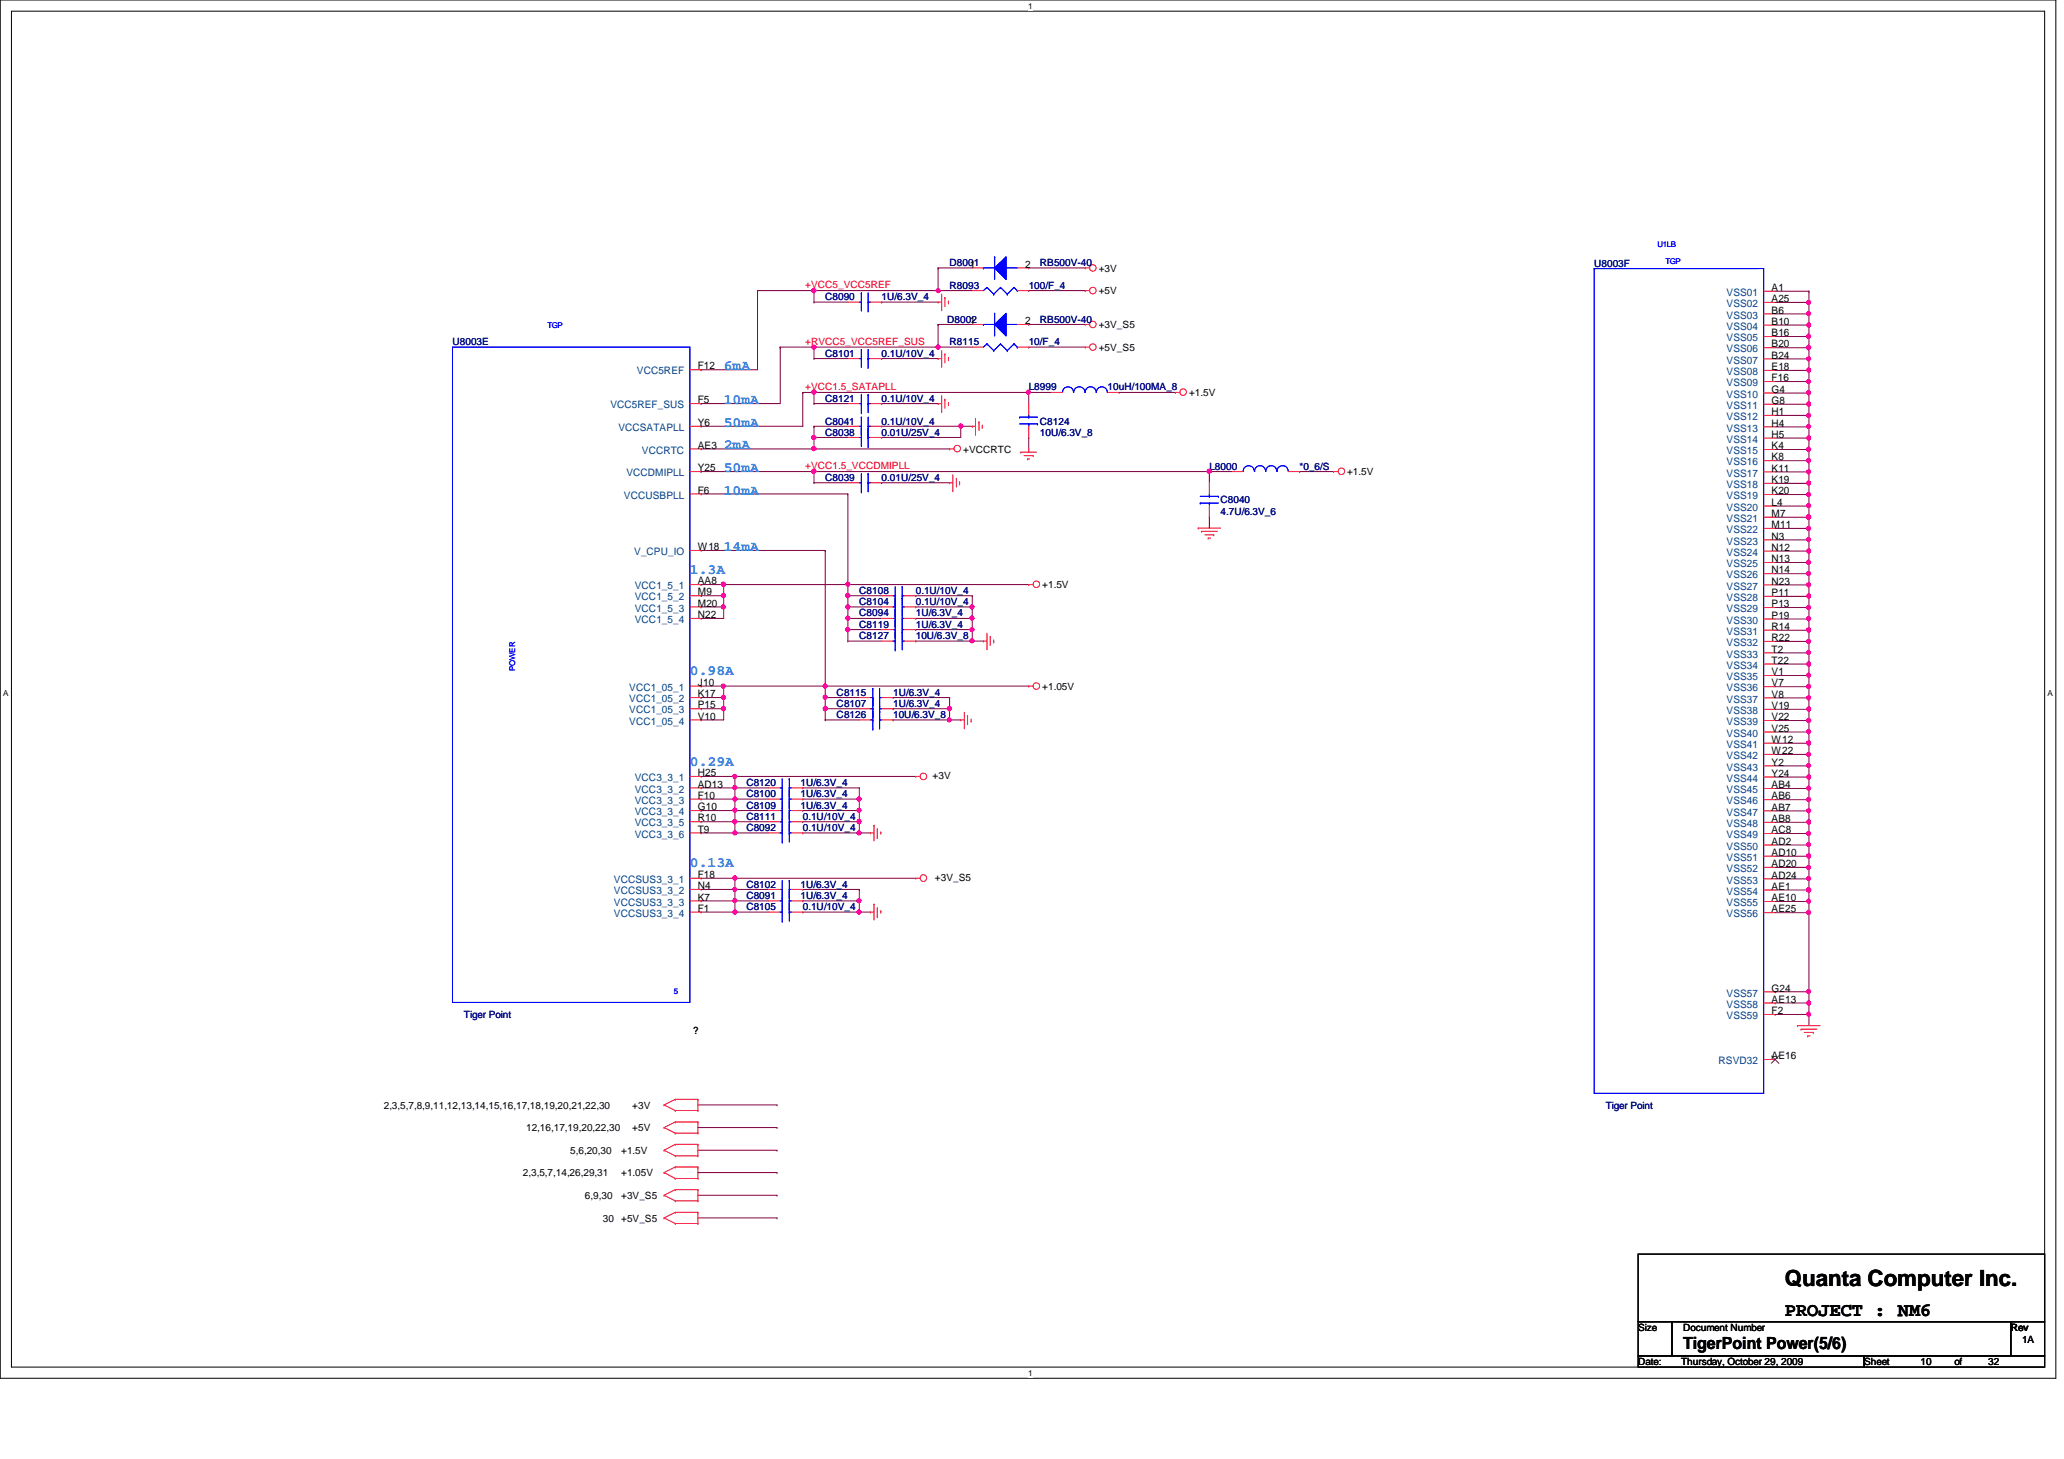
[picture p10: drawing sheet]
<svg xmlns="http://www.w3.org/2000/svg" width="297mm" height="210mm" viewBox="0 0 297 210" stroke-linecap="round" stroke-linejoin="round" font-family="sans-serif">
<defs><g id="words">
<text font-size="3.2" x="256.9" y="185">Quanta Computer Inc.</text>
<g font-size="2.8">
<text x="256.9" y="189.3">PROJECT : NM6</text>
<text x="256.9" y="189.3">PROJECT :</text>
</g>
<text font-size="2.4" x="242.2" y="194.1">TigerPoint Power(5/6)</text>
<g font-size="2.1" fill="#0080ff">
<text x="104.2" y="53.3">6mA</text>
<text x="104.2" y="58.2">10mA</text>
<text x="104.2" y="61.4">50mA</text>
<text x="104.2" y="64.6">2mA</text>
<text x="104.2" y="71.1">10mA</text>
<text x="104.2" y="67.9">50mA</text>
<text x="99.3" y="82.5">1.3A</text>
<text x="104.2" y="79.3">14mA</text>
<text x="99.3" y="97.1">0.98A</text>
<text x="99.3" y="110.2">0.29A</text>
<text x="99.3" y="124.8">0.13A</text>
</g>
<g font-size="1.5">
<text x="139.6" y="38.5">1</text>
<text x="147.5" y="38.5">2</text>
<text x="255" y="41.9">A1</text>
<text x="139.6" y="46.6">1</text>
<text x="147.5" y="46.6">2</text>
<text x="255" y="46.7">B10</text>
<text x="255" y="45.1">B6</text>
<text x="255" y="43.5">A25</text>
<text x="100.4" y="53.2">F12</text>
<text x="255" y="53.2">E18</text>
<text x="255" y="51.6">B24</text>
<text x="255" y="50">B20</text>
<text x="255" y="48.4">B16</text>
<text x="100.4" y="58">F5</text>
<text x="255" y="59.7">H1</text>
<text x="255" y="58.1">G8</text>
<text x="255" y="56.5">G4</text>
<text x="255" y="54.8">F16</text>
<text x="100.4" y="64.5">AE3</text>
<text x="100.4" y="61.3">Y6</text>
<text x="255" y="64.6">K4</text>
<text x="255" y="63">H5</text>
<text x="255" y="61.4">H4</text>
<text x="100.4" y="71">F6</text>
<text x="100.4" y="67.8">Y25</text>
<text x="255" y="71.1">K20</text>
<text x="255" y="69.5">K19</text>
<text x="255" y="67.8">K11</text>
<text x="255" y="66.2">K8</text>
<text x="255" y="77.6">N3</text>
<text x="255" y="76">M11</text>
<text x="255" y="74.4">M7</text>
<text x="255" y="72.8">L4</text>
<text x="100.4" y="79.1">W18</text>
<text x="255" y="82.5">N14</text>
<text x="255" y="80.9">N13</text>
<text x="255" y="79.2">N12</text>
<text x="100.4" y="85.7">M9</text>
<text x="100.4" y="87.3">M20</text>
<text x="100.4" y="88.9">N22</text>
<text x="100.4" y="84.1">AA8</text>
<text x="255" y="89">P19</text>
<text x="255" y="87.4">P13</text>
<text x="255" y="85.8">P11</text>
<text x="255" y="84.1">N23</text>
<text x="255" y="95.5">T22</text>
<text x="255" y="93.9">T2</text>
<text x="255" y="92.2">R22</text>
<text x="255" y="90.6">R14</text>
<text x="100.4" y="101.9">P15</text>
<text x="100.4" y="100.3">K17</text>
<text x="100.4" y="98.7">J10</text>
<text x="255" y="100.4">V8</text>
<text x="255" y="98.7">V7</text>
<text x="255" y="97.1">V1</text>
<text x="100.4" y="103.5">V10</text>
<text x="255" y="106.9">W12</text>
<text x="255" y="105.3">V25</text>
<text x="255" y="103.6">V22</text>
<text x="255" y="102">V19</text>
<text x="100.4" y="113.3">AD13</text>
<text x="100.4" y="111.7">H25</text>
<text x="255" y="113.4">AB4</text>
<text x="255" y="111.7">Y24</text>
<text x="255" y="110.1">Y2</text>
<text x="255" y="108.5">W22</text>
<text x="100.4" y="119.8">T9</text>
<text x="100.4" y="118.2">R10</text>
<text x="100.4" y="116.6">G10</text>
<text x="100.4" y="114.9">F10</text>
<text x="255" y="119.9">AC8</text>
<text x="255" y="118.3">AB8</text>
<text x="255" y="116.6">AB7</text>
<text x="255" y="115">AB6</text>
<text x="255" y="124.7">AD20</text>
<text x="255" y="123.1">AD10</text>
<text x="255" y="121.5">AD2</text>
<text x="100.4" y="131.2">F1</text>
<text x="100.4" y="129.6">K7</text>
<text x="100.4" y="127.9">N4</text>
<text x="100.4" y="126.3">F18</text>
<text x="255" y="131.3">AE25</text>
<text x="255" y="129.7">AE10</text>
<text x="255" y="128">AE1</text>
<text x="255" y="126.4">AD24</text>
<text x="255" y="142.6">G24</text>
<text x="255" y="145.9">F2</text>
<text x="255" y="144.3">AE13</text>
<text x="255" y="152.4">AE16</text>
</g>
<g font-size="1.5" fill="#004080">
<text x="248.5" y="47.4">VSS04</text>
<text x="248.5" y="45.8">VSS03</text>
<text x="248.5" y="44.2">VSS02</text>
<text x="248.5" y="42.6">VSS01</text>
<text x="91.7" y="53.9">VCC5REF</text>
<text x="248.5" y="54">VSS08</text>
<text x="248.5" y="52.3">VSS07</text>
<text x="248.5" y="50.7">VSS06</text>
<text x="248.5" y="49.1">VSS05</text>
<text x="87.9" y="58.7">VCC5REF_SUS</text>
<text x="248.5" y="58.8">VSS11</text>
<text x="248.5" y="57.2">VSS10</text>
<text x="248.5" y="55.6">VSS09</text>
<text x="89" y="62">VCCSATAPLL</text>
<text x="92.4" y="65.3">VCCRTC</text>
<text x="248.5" y="65.3">VSS15</text>
<text x="248.5" y="63.7">VSS14</text>
<text x="248.5" y="62.1">VSS13</text>
<text x="248.5" y="60.4">VSS12</text>
<text x="89.8" y="71.7">VCCUSBPLL</text>
<text x="90.1" y="68.5">VCCDMIPLL</text>
<text x="248.5" y="71.8">VSS19</text>
<text x="248.5" y="70.2">VSS18</text>
<text x="248.5" y="68.6">VSS17</text>
<text x="248.5" y="67">VSS16</text>
<text x="248.5" y="76.7">VSS22</text>
<text x="248.5" y="75.1">VSS21</text>
<text x="248.5" y="73.5">VSS20</text>
<text x="91.3" y="79.9">V_CPU_IO</text>
<text x="248.5" y="83.2">VSS26</text>
<text x="248.5" y="81.6">VSS25</text>
<text x="248.5" y="80">VSS24</text>
<text x="248.5" y="78.3">VSS23</text>
<text x="91.4" y="86.4">VCC1_5_2</text>
<text x="91.4" y="88">VCC1_5_3</text>
<text x="91.4" y="89.6">VCC1_5_4</text>
<text x="91.4" y="84.8">VCC1_5_1</text>
<text x="248.5" y="89.7">VSS30</text>
<text x="248.5" y="88.1">VSS29</text>
<text x="248.5" y="86.5">VSS28</text>
<text x="248.5" y="84.8">VSS27</text>
<text x="248.5" y="94.6">VSS33</text>
<text x="248.5" y="92.9">VSS32</text>
<text x="248.5" y="91.3">VSS31</text>
<text x="90.6" y="101">VCC1_05_2</text>
<text x="90.6" y="99.4">VCC1_05_1</text>
<text x="248.5" y="101.1">VSS37</text>
<text x="248.5" y="99.5">VSS36</text>
<text x="248.5" y="97.9">VSS35</text>
<text x="248.5" y="96.2">VSS34</text>
<text x="90.6" y="104.3">VCC1_05_4</text>
<text x="90.6" y="102.6">VCC1_05_3</text>
<text x="248.5" y="107.6">VSS41</text>
<text x="248.5" y="106">VSS40</text>
<text x="248.5" y="104.3">VSS39</text>
<text x="248.5" y="102.7">VSS38</text>
<text x="91.4" y="112.4">VCC3_3_1</text>
<text x="248.5" y="112.5">VSS44</text>
<text x="248.5" y="110.9">VSS43</text>
<text x="248.5" y="109.2">VSS42</text>
<text x="91.4" y="118.9">VCC3_3_5</text>
<text x="91.4" y="117.3">VCC3_3_4</text>
<text x="91.4" y="115.6">VCC3_3_3</text>
<text x="91.4" y="114">VCC3_3_2</text>
<text x="248.5" y="119">VSS48</text>
<text x="248.5" y="117.3">VSS47</text>
<text x="248.5" y="115.7">VSS46</text>
<text x="248.5" y="114.1">VSS45</text>
<text x="91.4" y="120.5">VCC3_3_6</text>
<text x="248.5" y="125.5">VSS52</text>
<text x="248.5" y="123.9">VSS51</text>
<text x="248.5" y="122.2">VSS50</text>
<text x="248.5" y="120.6">VSS49</text>
<text x="88.4" y="131.9">VCCSUS3_3_4</text>
<text x="88.4" y="130.3">VCCSUS3_3_3</text>
<text x="88.4" y="128.6">VCCSUS3_3_2</text>
<text x="88.4" y="127">VCCSUS3_3_1</text>
<text x="248.5" y="132">VSS56</text>
<text x="248.5" y="130.4">VSS55</text>
<text x="248.5" y="128.7">VSS54</text>
<text x="248.5" y="127.1">VSS53</text>
<text x="248.5" y="143.4">VSS57</text>
<text x="248.5" y="146.6">VSS59</text>
<text x="248.5" y="145">VSS58</text>
<text x="247.3" y="153.1">RSVD32</text>
</g>
<g font-size="1.4" fill="#f00">
<text x="115.9" y="41.5">+VCC5_VCC5REF</text>
<text x="115.9" y="49.6">+RVCC5_VCC5REF_SUS</text>
<text x="115.9" y="56.1">+VCC1.5_SATAPLL</text>
<text x="115.9" y="67.5">+VCC1.5_VCCDMIPLL</text>
</g>
<g font-size="1.4" fill="#000080">
<text x="136.7" y="38.3">D8001</text>
<text x="136.7" y="41.6">R8093</text>
<text x="148.1" y="41.6">100/F_4</text>
<text x="149.7" y="38.3">RB500V-40</text>
<text x="229.4" y="38.4">U8003F</text>
<text x="118.8" y="43.2">C8090</text>
<text x="126.9" y="43.2">1U/6.3V_4</text>
<text x="136.3" y="46.4">D8002</text>
<text x="149.7" y="46.4">RB500V-40</text>
<text x="65.1" y="49.7">U8003E</text>
<text x="118.8" y="51.3">C8101</text>
<text x="126.9" y="51.3">0.1U/10V_4</text>
<text x="136.7" y="49.7">R8115</text>
<text x="148.1" y="49.7">10/F_4</text>
<text x="118.8" y="57.8">C8121</text>
<text x="126.9" y="57.8">0.1U/10V_4</text>
<text x="148.1" y="56.2">L8999</text>
<text x="159.4" y="56.2">10uH/100MA_8</text>
<text x="118.8" y="62.7">C8038</text>
<text x="118.8" y="61.1">C8041</text>
<text x="126.9" y="62.7">0.01U/25V_4</text>
<text x="126.9" y="61.1">0.1U/10V_4</text>
<text x="149.7" y="61.1">C8124</text>
<text x="149.7" y="62.7">10U/6.3V_8</text>
<text x="118.8" y="69.2">C8039</text>
<text x="126.9" y="69.2">0.01U/25V_4</text>
<text x="174" y="67.5">L8000</text>
<text x="187" y="67.5">*0_6/S</text>
<text x="175.7" y="72.4">C8040</text>
<text x="175.7" y="74.1">4.7U/6.3V_6</text>
<text x="123.7" y="88.7">C8094</text>
<text x="123.7" y="85.5">C8108</text>
<text x="123.7" y="87.1">C8104</text>
<text x="131.8" y="88.7">1U/6.3V_4</text>
<text x="131.8" y="85.5">0.1U/10V_4</text>
<text x="131.8" y="87.1">0.1U/10V_4</text>
<text x="123.7" y="91.9">C8127</text>
<text x="123.7" y="90.3">C8119</text>
<text x="131.8" y="91.9">10U/6.3V_8</text>
<text x="131.8" y="90.3">1U/6.3V_4</text>
<text x="120.4" y="100.1">C8115</text>
<text x="120.4" y="101.7">C8107</text>
<text x="128.5" y="100.1">1U/6.3V_4</text>
<text x="128.5" y="101.7">1U/6.3V_4</text>
<text x="120.4" y="103.3">C8126</text>
<text x="128.5" y="103.3">10U/6.3V_8</text>
<text x="107.4" y="113.1">C8120</text>
<text x="115.2" y="113.1">1U/6.3V_4</text>
<text x="107.4" y="118">C8111</text>
<text x="107.4" y="116.3">C8109</text>
<text x="107.4" y="114.7">C8100</text>
<text x="107.4" y="119.6">C8092</text>
<text x="115.2" y="116.3">1U/6.3V_4</text>
<text x="115.2" y="114.7">1U/6.3V_4</text>
<text x="115.5" y="118">0.1U/10V_4</text>
<text x="115.5" y="119.6">0.1U/10V_4</text>
<text x="107.4" y="129.3">C8091</text>
<text x="107.4" y="127.7">C8102</text>
<text x="107.4" y="131">C8105</text>
<text x="115.2" y="129.3">1U/6.3V_4</text>
<text x="115.2" y="127.7">1U/6.3V_4</text>
<text x="115.5" y="131">0.1U/10V_4</text>
<text x="66.8" y="146.4">Tiger Point</text>
<text x="231.1" y="159.5">Tiger Point</text>
</g>
<g font-size="1.4">
<text x="158.1" y="39.1">+3V</text>
<text x="158.1" y="47.2">+3V_S5</text>
<text x="158.1" y="42.4">+5V</text>
<text x="158.1" y="50.5">+5V_S5</text>
<text x="171.1" y="57">+1.5V</text>
<text x="138.6" y="65.1">+VCCRTC</text>
<text x="193.9" y="68.4">+1.5V</text>
<text x="150" y="84.6">+1.5V</text>
<text x="150" y="99.3">+1.05V</text>
<text x="134.2" y="112.1">+3V</text>
<text x="134.5" y="126.7">+3V_S5</text>
<text x="99.7" y="148.8">?</text>
<text x="55.2" y="159.5">2,3,5,7,8,9,11,12,13,14,15,16,17,18,19,20,21,22,30</text>
<text x="91" y="159.5">+3V</text>
<text x="75.7" y="162.8">12,16,17,19,20,22,30</text>
<text x="82.1" y="166">5,6,20,30</text>
<text x="89.4" y="166">+1.5V</text>
<text x="91" y="162.8">+5V</text>
<text x="75.3" y="169.2">2,3,5,7,14,26,29,31</text>
<text x="84.2" y="172.5">6,9,30</text>
<text x="89.4" y="169.2">+1.05V</text>
<text x="89.4" y="172.5">+3V_S5</text>
<text x="86.8" y="175.8">30</text>
<text x="89.4" y="175.8">+5V_S5</text>
<text x="235.8" y="191.5">Size</text>
<text x="242.2" y="191.5">Document Number</text>
<text x="289.4" y="191.5">Rev</text>
<text x="235.8" y="196.4">Date:</text>
<text x="241.9" y="196.4">Thursday, October 29, 2009</text>
<text x="268.3" y="196.4">Sheet</text>
<text x="276.4" y="196.4">10</text>
<text x="281.3" y="196.4">of</text>
<text x="286.1" y="196.4">32</text>
<text x="291" y="193.2">1A</text>
</g>
<g font-size="1.2">
<text x="148" y="1.2">1</text>
<text x=".5" y="100.2">A</text>
<text x="294.7" y="100.2">A</text>
<text x="148" y="197.9">1</text>
</g>
<g font-size="1.1" fill="#00f">
<text x="238.5" y="35.5">U1LB</text>
<text x="239.7" y="38">TGP</text>
<text x="78.8" y="47.2">TGP</text>
<text x="74.1" y="96.6" transform="rotate(-90 74.1 96.6)">POWER</text>
<text x="97" y="142.9">5</text>
</g>
</g></defs>
<path d="M0 0h295.9v198.3h-295.9zM1.6 1.6h292.7v195.1h-292.7z" fill="none" stroke="#000" stroke-width=".14"/>
<g fill="#fff">
<path d="M148 .2h.5v1.3h-.5z"/>
<path d="M148 196.8h.5v1.4h-.5z"/>
<path d="M.5 99.1h.7v1.4h-.7z"/>
<path d="M294.7 99.1h.7v1.4h-.7z"/>
</g>
<g fill="none" stroke="#800040" stroke-width=".14">
<path d="M117.1 58.1h.1M117.1 58.1h4.9M126.9 58.1h.1M126.9 58.1h8.1M148.1 56.5h.1M148.1 56.5h3.2M148.1 56.5v1.6M161 56.5h.1M161 56.5h8.2M100.9 61.3h.1M100.9 61.3h14.6M148.1 62.9h.1"/>
<path d="M148.1 62.9v1.7"/>
</g>
<circle cx="148" cy="56.4" r=".3" fill="#f0f"/>
<circle cx="148" cy="56.4" r=".3" fill="none" stroke="#f0f" stroke-width=".14"/>
<path d="M100.9 53.2h.1M100.9 53.2h8.1M100.9 71.1h.1M100.9 71.1h21.1M117.1 62.9h.1M117.1 62.9v1.7M138.3 61.3h.1M138.3 61.3v1.6M100.9 126.4h.1M100.9 126.4h4.9" fill="none" stroke="#800040" stroke-width=".14"/>
<circle cx="138.3" cy="61.3" r=".31" fill="#f0f"/>
<circle cx="138.3" cy="61.3" r=".31" fill="none" stroke="#f0f" stroke-width=".14"/>
<path d="M117.1 56.5h.1M117.1 56.5v1.6M117.1 56.5h31M126.9 61.3h.1M126.9 61.3h11.4" fill="none" stroke="#800040" stroke-width=".14"/>
<circle cx="117.1" cy="56.4" r=".31" fill="#f0f"/>
<circle cx="117.1" cy="56.4" r=".31" fill="none" stroke="#f0f" stroke-width=".14"/>
<path d="M100.9 111.7h.1M100.9 111.7h4.9M105.8 113.4h.1M105.8 115h.1M105.8 116.6h.1M105.8 118.2h.1M105.8 119.8h.1M105.8 113.4h4.8M105.8 115h4.8M105.8 116.6h4.8M105.8 118.2h4.8M105.8 119.8h4.8" fill="none" stroke="#800040" stroke-width=".14"/>
<circle cx="105.8" cy="119.8" r=".3" fill="#f0f"/>
<circle cx="105.8" cy="119.8" r=".3" fill="none" stroke="#f0f" stroke-width=".14"/>
<path d="M115.5 113.4h.1M115.5 113.4h8.2M123.7 113.4h.1M123.7 116.6h.1M123.7 113.4v1.6M123.7 116.6v1.6" fill="none" stroke="#800040" stroke-width=".14"/>
<circle cx="123.6" cy="116.6" r=".3" fill="#f0f"/>
<circle cx="123.6" cy="116.6" r=".3" fill="none" stroke="#f0f" stroke-width=".14"/>
<path d="M115.5 118.2h.1M115.5 118.2h8.2M123.7 118.2h.1M123.7 118.2v1.6" fill="none" stroke="#800040" stroke-width=".14"/>
<circle cx="123.6" cy="119.8" r=".3" fill="#f0f"/>
<circle cx="123.6" cy="119.8" r=".3" fill="none" stroke="#f0f" stroke-width=".14"/>
<circle cx="123.6" cy="118.2" r=".31" fill="#f0f"/>
<circle cx="123.6" cy="118.2" r=".31" fill="none" stroke="#f0f" stroke-width=".14"/>
<path d="M115.5 119.8h.1M115.5 116.6h.1M115.5 119.8h8.2M123.7 115h.1M123.7 115v1.6h-8.2" fill="none" stroke="#800040" stroke-width=".14"/>
<circle cx="123.6" cy="115" r=".3" fill="#f0f"/>
<circle cx="123.6" cy="115" r=".3" fill="none" stroke="#f0f" stroke-width=".14"/>
<path d="M105.8 111.7h.1M105.8 111.7h26M115.5 115h.1M115.5 115h8.2" fill="none" stroke="#800040" stroke-width=".14"/>
<circle cx="105.8" cy="111.7" r=".3" fill="#f0f"/>
<circle cx="105.8" cy="111.7" r=".3" fill="none" stroke="#f0f" stroke-width=".14"/>
<path d="M100.9 119.8h.1M105.8 118.2h.1M105.8 118.2v1.6h-4.9" fill="none" stroke="#800040" stroke-width=".14"/>
<circle cx="105.7" cy="118.2" r=".31" fill="#f0f"/>
<circle cx="105.7" cy="118.2" r=".31" fill="none" stroke="#f0f" stroke-width=".14"/>
<path d="M100.9 113.4h.1M100.9 115h.1M100.9 113.4h4.9M105.8 111.7h.1M105.8 113.4h.1M105.8 111.7v3.3h-4.9" fill="none" stroke="#800040" stroke-width=".14"/>
<circle cx="105.8" cy="113.3" r=".3" fill="#f0f"/>
<circle cx="105.8" cy="113.3" r=".3" fill="none" stroke="#f0f" stroke-width=".14"/>
<path d="M100.9 116.6h.1M105.8 115h.1M105.8 115v1.6h-4.9" fill="none" stroke="#800040" stroke-width=".14"/>
<circle cx="105.8" cy="115" r=".3" fill="#f0f"/>
<circle cx="105.8" cy="115" r=".3" fill="none" stroke="#f0f" stroke-width=".14"/>
<path d="M100.9 118.2h.1M105.8 116.6h.1M105.8 116.6v1.6h-4.9" fill="none" stroke="#800040" stroke-width=".14"/>
<circle cx="105.8" cy="116.6" r=".3" fill="#f0f"/>
<circle cx="105.8" cy="116.6" r=".3" fill="none" stroke="#f0f" stroke-width=".14"/>
<path d="M105.8 128h.1M105.8 129.6h.1M105.8 131.2h.1M105.8 128h4.8M105.8 129.6h4.8M105.8 131.2h4.8M115.5 131.2h.1M123.7 129.6h.1M123.7 129.6v1.6h-8.2" fill="none" stroke="#800040" stroke-width=".14"/>
<circle cx="123.6" cy="129.6" r=".3" fill="#f0f"/>
<circle cx="123.6" cy="129.6" r=".3" fill="none" stroke="#f0f" stroke-width=".14"/>
<path d="M115.5 128h.1M115.5 129.6h.1M115.5 128h8.2M115.5 129.6h8.2M123.7 131.2h.1M123.7 131.2h1.6" fill="none" stroke="#800040" stroke-width=".14"/>
<circle cx="123.6" cy="131.2" r=".3" fill="#f0f"/>
<circle cx="123.6" cy="131.2" r=".3" fill="none" stroke="#f0f" stroke-width=".14"/>
<path d="M105.8 126.4h.1M105.8 126.4h26" fill="none" stroke="#800040" stroke-width=".14"/>
<circle cx="105.7" cy="126.3" r=".31" fill="#f0f"/>
<circle cx="105.7" cy="126.3" r=".31" fill="none" stroke="#f0f" stroke-width=".14"/>
<path d="M100.9 131.2h.1M105.8 129.6h.1M105.8 129.6v1.6h-4.9" fill="none" stroke="#800040" stroke-width=".14"/>
<circle cx="105.8" cy="131.2" r=".3" fill="#f0f"/>
<circle cx="105.8" cy="131.2" r=".3" fill="none" stroke="#f0f" stroke-width=".14"/>
<circle cx="105.8" cy="129.6" r=".3" fill="#f0f"/>
<circle cx="105.8" cy="129.6" r=".3" fill="none" stroke="#f0f" stroke-width=".14"/>
<path d="M100.9 129.6h.1M105.8 128h.1M105.8 128v1.6h-4.9" fill="none" stroke="#800040" stroke-width=".14"/>
<circle cx="105.8" cy="128" r=".3" fill="#f0f"/>
<circle cx="105.8" cy="128" r=".3" fill="none" stroke="#f0f" stroke-width=".14"/>
<g fill="none" stroke="#800040" stroke-width=".14">
<path d="M100.9 58.1h.1M100.9 58.1h11.4M117.1 49.9h.1M117.1 51.6h.1M117.1 49.9v1.7M117.1 51.6h4.9M117.1 49.9h17.9M126.9 51.6h.1M126.9 51.6h8.1M123.7 119.8h.1M123.7 119.8h1.6M100.9 128h.1"/>
<path d="M105.8 126.4h.1M105.8 126.4v1.6h-4.9M123.7 128h.1M123.7 128v1.6"/>
</g>
<circle cx="135" cy="49.9" r=".3" fill="#f0f"/>
<circle cx="135" cy="49.9" r=".3" fill="none" stroke="#f0f" stroke-width=".14"/>
<path d="M112.3 49.9h.1M112.3 49.9h4.8M135 46.7h.1M135 49.9h.1M135 49.9h4.9M135 46.7v3.2M135 46.7h4.9M148.1 49.9h.1M148.1 46.7h.1M148.1 49.9h8.1M148.1 46.7h8.1" fill="none" stroke="#800040" stroke-width=".14"/>
<circle cx="117.1" cy="49.9" r=".31" fill="#f0f"/>
<circle cx="117.1" cy="49.9" r=".31" fill="none" stroke="#f0f" stroke-width=".14"/>
<path d="M117.1 64.6h.1M117.1 64.6h19.6" fill="none" stroke="#800040" stroke-width=".14"/>
<circle cx="117.1" cy="64.5" r=".31" fill="#f0f"/>
<circle cx="117.1" cy="64.5" r=".31" fill="none" stroke="#f0f" stroke-width=".14"/>
<path d="M100.9 103.6h.1M104.2 102h.1M104.2 102v1.6h-3.3" fill="none" stroke="#800040" stroke-width=".14"/>
<circle cx="104.1" cy="101.9" r=".31" fill="#f0f"/>
<circle cx="104.1" cy="101.9" r=".31" fill="none" stroke="#f0f" stroke-width=".14"/>
<path d="M117.1 61.3h.1M117.1 62.9h.1M117.1 61.3v1.6M117.1 61.3h4.9M117.1 62.9h4.9M100.9 84.1h.1M100.9 84.1h3.3M122 84.1h.1M122 84.1h26.1" fill="none" stroke="#800040" stroke-width=".14"/>
<circle cx="117.1" cy="62.9" r=".31" fill="#f0f"/>
<circle cx="117.1" cy="62.9" r=".31" fill="none" stroke="#f0f" stroke-width=".14"/>
<path d="M126.9 62.9h.1M126.9 62.9h11.4M138.3 61.3h.1M138.3 61.3h1.6M100.9 98.7h.1M100.9 98.7h3.3M100.9 100.4h.1M100.9 100.4h3.3" fill="none" stroke="#800040" stroke-width=".14"/>
<circle cx="104.1" cy="100.3" r=".3" fill="#f0f"/>
<circle cx="104.1" cy="100.3" r=".3" fill="none" stroke="#f0f" stroke-width=".14"/>
<path d="M100.9 64.6h.1M100.9 64.6h16.2M118.8 98.7h.1M118.8 98.7h29.3M100.9 102h.1M104.2 100.4h.1M104.2 100.4v1.6h-3.3" fill="none" stroke="#800040" stroke-width=".14"/>
<circle cx="118.8" cy="98.7" r=".3" fill="#f0f"/>
<circle cx="118.8" cy="98.7" r=".3" fill="none" stroke="#f0f" stroke-width=".14"/>
<path d="M100.9 89h.1M100.9 87.3h.1M100.9 87.3h3.3M104.2 87.3h.1M104.2 87.3v1.7h-3.3" fill="none" stroke="#800040" stroke-width=".14"/>
<circle cx="104.1" cy="87.3" r=".3" fill="#f0f"/>
<circle cx="104.1" cy="87.3" r=".3" fill="none" stroke="#f0f" stroke-width=".14"/>
<path d="M100.9 85.7h.1M100.9 85.7h3.3M104.2 85.7h.1M104.2 85.7v1.6" fill="none" stroke="#800040" stroke-width=".14"/>
<circle cx="104.1" cy="85.7" r=".31" fill="#f0f"/>
<circle cx="104.1" cy="85.7" r=".31" fill="none" stroke="#f0f" stroke-width=".14"/>
<path d="M104.2 84.1h.1M104.2 84.1v1.6" fill="none" stroke="#800040" stroke-width=".14"/>
<circle cx="104.1" cy="84.1" r=".3" fill="#f0f"/>
<circle cx="104.1" cy="84.1" r=".3" fill="none" stroke="#f0f" stroke-width=".14"/>
<path d="M112.3 49.9h.1M112.3 49.9v8.2M115.5 56.5h.1M115.5 56.5v4.8M117.1 41.8h.1M117.1 41.8h17.9M100.9 79.2h.1M100.9 79.2h17.9M104.2 98.7h.1M104.2 98.7v1.7" fill="none" stroke="#800040" stroke-width=".14"/>
<circle cx="117.1" cy="41.8" r=".31" fill="#f0f"/>
<circle cx="117.1" cy="41.8" r=".31" fill="none" stroke="#f0f" stroke-width=".14"/>
<g fill="none" stroke="#800040" stroke-width=".14">
<path d="M135 38.6h.1M135 38.6h4.9M135 38.6v3.2M148.1 38.6h.1M148.1 38.6h8.1M109 41.8h.1M109 41.8h8.1M117.1 43.5h.1M117.1 41.8h.1M117.1 43.5h4.9M117.1 41.8v1.7M126.9 43.5h.1"/>
<path d="M126.9 43.5h8.1M135 41.8h.1M135 41.8h4.9M148.1 41.8h.1M148.1 41.8h8.1"/>
</g>
<circle cx="135" cy="41.8" r=".3" fill="#f0f"/>
<circle cx="135" cy="41.8" r=".3" fill="none" stroke="#f0f" stroke-width=".14"/>
<path d="M117.1 67.8h.1M117.1 67.8h56.9" fill="none" stroke="#800040" stroke-width=".14"/>
<circle cx="117.1" cy="67.8" r=".31" fill="#f0f"/>
<circle cx="117.1" cy="67.8" r=".31" fill="none" stroke="#f0f" stroke-width=".14"/>
<path d="M117.1 67.8h.1M117.1 69.5h.1M117.1 67.8v1.7M117.1 69.5h4.9M126.9 69.5h.1M126.9 69.5h9.8M174 67.8h.1M174 74.3h.1M174 67.8v1.7M174 74.3v1.7M174 67.8h3.3" fill="none" stroke="#800040" stroke-width=".14"/>
<circle cx="174" cy="67.8" r=".31" fill="#f0f"/>
<circle cx="174" cy="67.8" r=".31" fill="none" stroke="#f0f" stroke-width=".14"/>
<path d="M109 41.8h.1M109 41.8v11.4M100.9 67.8h.1M100.9 67.8h16.2M187 67.8h.1M187 67.8h4.9M118.8 100.4h.1M118.8 102h.1M118.8 100.4h4.9M118.8 102h4.9M118.8 102v1.6" fill="none" stroke="#800040" stroke-width=".14"/>
<circle cx="118.7" cy="101.9" r=".31" fill="#f0f"/>
<circle cx="118.7" cy="101.9" r=".31" fill="none" stroke="#f0f" stroke-width=".14"/>
<path d="M118.8 103.6h.1M118.8 103.6h4.9M128.5 100.4h.1M128.5 102h.1M128.5 100.4h8.2M128.5 102h8.2M136.7 100.4h.1M136.7 103.6h.1M136.7 102h.1M136.7 103.6h1.6M136.7 100.4v3.2" fill="none" stroke="#800040" stroke-width=".14"/>
<circle cx="136.6" cy="103.6" r=".3" fill="#f0f"/>
<circle cx="136.6" cy="103.6" r=".3" fill="none" stroke="#f0f" stroke-width=".14"/>
<circle cx="136.6" cy="101.9" r=".31" fill="#f0f"/>
<circle cx="136.6" cy="101.9" r=".31" fill="none" stroke="#f0f" stroke-width=".14"/>
<path d="M104.2 98.7h.1M104.2 98.7h14.6" fill="none" stroke="#800040" stroke-width=".14"/>
<circle cx="104.1" cy="98.7" r=".3" fill="#f0f"/>
<circle cx="104.1" cy="98.7" r=".3" fill="none" stroke="#f0f" stroke-width=".14"/>
<path d="M118.8 79.2h.1M118.8 79.2v19.5M122 92.2h.1M122 90.6h.1M122 92.2h4.9M122 90.6h4.9" fill="none" stroke="#800040" stroke-width=".14"/>
<circle cx="122" cy="90.6" r=".3" fill="#f0f"/>
<circle cx="122" cy="90.6" r=".3" fill="none" stroke="#f0f" stroke-width=".14"/>
<path d="M122 90.6h.1M122 89h.1M122 87.3h.1M122 87.3v1.7M122 90.6v1.6M122 89h4.9M122 87.3h4.9" fill="none" stroke="#800040" stroke-width=".14"/>
<circle cx="122" cy="88.9" r=".3" fill="#f0f"/>
<circle cx="122" cy="88.9" r=".3" fill="none" stroke="#f0f" stroke-width=".14"/>
<circle cx="122" cy="87.3" r=".3" fill="#f0f"/>
<circle cx="122" cy="87.3" r=".3" fill="none" stroke="#f0f" stroke-width=".14"/>
<path d="M122 85.7h.1M122 85.7h4.9M131.8 85.7h.1M131.8 90.6h.1M131.8 85.7h8.1M131.8 90.6h8.1M139.9 85.7h.1M139.9 85.7v1.6" fill="none" stroke="#800040" stroke-width=".14"/>
<circle cx="139.9" cy="90.6" r=".3" fill="#f0f"/>
<circle cx="139.9" cy="90.6" r=".3" fill="none" stroke="#f0f" stroke-width=".14"/>
<path d="M131.8 89h.1M131.8 87.3h.1M131.8 87.3h8.1M139.9 90.6h.1M139.9 87.3h.1M139.9 87.3v1.7h-8.1M139.9 90.6v1.6" fill="none" stroke="#800040" stroke-width=".14"/>
<circle cx="139.9" cy="87.3" r=".3" fill="#f0f"/>
<circle cx="139.9" cy="87.3" r=".3" fill="none" stroke="#f0f" stroke-width=".14"/>
<path d="M139.9 92.2h.1M139.9 92.2h1.6" fill="none" stroke="#800040" stroke-width=".14"/>
<circle cx="139.9" cy="92.2" r=".3" fill="#f0f"/>
<circle cx="139.9" cy="92.2" r=".3" fill="none" stroke="#f0f" stroke-width=".14"/>
<path d="M122 84.1h.1M122 84.1v1.6M131.8 92.2h.1M131.8 92.2h8.1M139.9 89h.1M139.9 89v1.6" fill="none" stroke="#800040" stroke-width=".14"/>
<circle cx="139.9" cy="88.9" r=".3" fill="#f0f"/>
<circle cx="139.9" cy="88.9" r=".3" fill="none" stroke="#f0f" stroke-width=".14"/>
<path d="M122 85.7h.1M122 85.7v1.6" fill="none" stroke="#800040" stroke-width=".14"/>
<circle cx="122" cy="85.7" r=".31" fill="#f0f"/>
<circle cx="122" cy="85.7" r=".31" fill="none" stroke="#f0f" stroke-width=".14"/>
<path d="M104.2 84.1h.1M104.2 84.1h17.8M122 89h.1M122 89v1.6" fill="none" stroke="#800040" stroke-width=".14"/>
<circle cx="104.1" cy="84.1" r=".3" fill="#f0f"/>
<circle cx="104.1" cy="84.1" r=".3" fill="none" stroke="#f0f" stroke-width=".14"/>
<path d="M122 71.1h.1M122 71.1v13" fill="none" stroke="#800040" stroke-width=".14"/>
<circle cx="122" cy="84.1" r=".3" fill="#f0f"/>
<circle cx="122" cy="84.1" r=".3" fill="none" stroke="#f0f" stroke-width=".14"/>
<path d="M118.8 100.4h.1M118.8 100.4v1.6" fill="none" stroke="#800040" stroke-width=".14"/>
<circle cx="118.8" cy="100.3" r=".3" fill="#f0f"/>
<circle cx="118.8" cy="100.3" r=".3" fill="none" stroke="#f0f" stroke-width=".14"/>
<g fill="none" stroke="#800040" stroke-width=".14">
<path d="M115.5 56.5h.1M115.5 56.5h1.6M118.8 98.7h.1M118.8 98.7v1.7M128.5 103.6h.1M128.5 103.6h8.2M100.4 159h11.4M111.8 159h.1M255.5 142.7h.1M255.5 142.7h4.8M100.4 162.2h11.4M100.4 165.5h11.4"/>
<path d="M100.4 168.7h11.4M100.4 172h11.4M111.8 162.2h.1M111.8 165.5h.1M111.8 168.7h.1M111.8 172h.1"/>
</g>
<circle cx="260.3" cy="142.6" r=".3" fill="#f0f"/>
<circle cx="260.3" cy="142.6" r=".3" fill="none" stroke="#f0f" stroke-width=".14"/>
<path d="M260.3 131.3h.1M260.3 131.3v11.4" fill="none" stroke="#800040" stroke-width=".14"/>
<circle cx="260.3" cy="131.3" r=".31" fill="#f0f"/>
<circle cx="260.3" cy="131.3" r=".31" fill="none" stroke="#f0f" stroke-width=".14"/>
<path d="M255.5 71.1h4.8M260.3 71.1h.1M260.3 146h.1M260.3 146v1.6" fill="none" stroke="#800040" stroke-width=".14"/>
<circle cx="260.3" cy="71.1" r=".3" fill="#f0f"/>
<circle cx="260.3" cy="71.1" r=".3" fill="none" stroke="#f0f" stroke-width=".14"/>
<path d="M260.3 87.4h.1M260.3 87.4v1.7" fill="none" stroke="#800040" stroke-width=".14"/>
<circle cx="260.3" cy="87.4" r=".3" fill="#f0f"/>
<circle cx="260.3" cy="87.4" r=".3" fill="none" stroke="#f0f" stroke-width=".14"/>
<path d="M260.3 54.9h.1M260.3 54.9v1.6" fill="none" stroke="#800040" stroke-width=".14"/>
<circle cx="260.3" cy="54.9" r=".3" fill="#f0f"/>
<circle cx="260.3" cy="54.9" r=".3" fill="none" stroke="#f0f" stroke-width=".14"/>
<path d="M255.5 48.4h4.8M260.3 48.4h.1" fill="none" stroke="#800040" stroke-width=".14"/>
<circle cx="260.3" cy="48.4" r=".3" fill="#f0f"/>
<circle cx="260.3" cy="48.4" r=".3" fill="none" stroke="#f0f" stroke-width=".14"/>
<path d="M260.3 77.7h.1M260.3 77.7v1.6M255.5 84.1h4.8M260.3 84.1h.1" fill="none" stroke="#800040" stroke-width=".14"/>
<circle cx="260.3" cy="77.6" r=".3" fill="#f0f"/>
<circle cx="260.3" cy="77.6" r=".3" fill="none" stroke="#f0f" stroke-width=".14"/>
<path d="M260.3 45.2h.1M260.3 45.2v1.6M255.5 76h4.8M260.3 76h.1M260.3 61.4h.1M260.3 61.4v1.6M255.5 90.7h4.8M260.3 90.7h.1" fill="none" stroke="#800040" stroke-width=".14"/>
<circle cx="260.3" cy="61.4" r=".3" fill="#f0f"/>
<circle cx="260.3" cy="61.4" r=".3" fill="none" stroke="#f0f" stroke-width=".14"/>
<path d="M255.5 41.9h4.8M255.5 56.5h4.8M255.5 45.2h4.8M260.3 41.9h.1M260.3 56.5h.1M260.3 45.2h.1M255.5 67.9h4.8M255.5 79.3h4.8M260.3 67.9h.1M260.3 79.3h.1" fill="none" stroke="#800040" stroke-width=".14"/>
<circle cx="260.3" cy="45.1" r=".3" fill="#f0f"/>
<circle cx="260.3" cy="45.1" r=".3" fill="none" stroke="#f0f" stroke-width=".14"/>
<path d="M260.3 76h.1M260.3 76v1.7" fill="none" stroke="#800040" stroke-width=".14"/>
<circle cx="260.3" cy="76" r=".3" fill="#f0f"/>
<circle cx="260.3" cy="76" r=".3" fill="none" stroke="#f0f" stroke-width=".14"/>
<path d="M255.5 92.3h4.8M260.3 92.3h.1" fill="none" stroke="#800040" stroke-width=".14"/>
<circle cx="260.3" cy="92.3" r=".3" fill="#f0f"/>
<circle cx="260.3" cy="92.3" r=".3" fill="none" stroke="#f0f" stroke-width=".14"/>
<path d="M260.3 43.5h.1M260.3 59.8h.1M260.3 43.5v1.7M260.3 59.8v1.6" fill="none" stroke="#800040" stroke-width=".14"/>
<circle cx="260.3" cy="59.8" r=".3" fill="#f0f"/>
<circle cx="260.3" cy="59.8" r=".3" fill="none" stroke="#f0f" stroke-width=".14"/>
<path d="M255.5 58.2h4.8M255.5 54.9h4.8M260.3 58.2h.1M260.3 54.9h.1M260.3 84.1h.1M260.3 84.1v1.7" fill="none" stroke="#800040" stroke-width=".14"/>
<circle cx="260.3" cy="84.1" r=".3" fill="#f0f"/>
<circle cx="260.3" cy="84.1" r=".3" fill="none" stroke="#f0f" stroke-width=".14"/>
<path d="M260.3 64.7h.1M260.3 64.7v1.6M255.5 85.8h4.8M260.3 85.8h.1" fill="none" stroke="#800040" stroke-width=".14"/>
<circle cx="260.3" cy="64.6" r=".3" fill="#f0f"/>
<circle cx="260.3" cy="64.6" r=".3" fill="none" stroke="#f0f" stroke-width=".14"/>
<path d="M255.5 46.8h4.8M260.3 46.8h.1" fill="none" stroke="#800040" stroke-width=".14"/>
<circle cx="260.3" cy="46.8" r=".3" fill="#f0f"/>
<circle cx="260.3" cy="46.8" r=".3" fill="none" stroke="#f0f" stroke-width=".14"/>
<path d="M255.5 43.5h4.8M260.3 43.5h.1" fill="none" stroke="#800040" stroke-width=".14"/>
<circle cx="260.3" cy="43.5" r=".3" fill="#f0f"/>
<circle cx="260.3" cy="43.5" r=".3" fill="none" stroke="#f0f" stroke-width=".14"/>
<path d="M260.3 82.5h.1M260.3 82.5v1.6" fill="none" stroke="#800040" stroke-width=".14"/>
<circle cx="260.3" cy="82.5" r=".31" fill="#f0f"/>
<circle cx="260.3" cy="82.5" r=".31" fill="none" stroke="#f0f" stroke-width=".14"/>
<path d="M255.5 74.4h4.8M260.3 74.4h.1" fill="none" stroke="#800040" stroke-width=".14"/>
<circle cx="260.3" cy="74.4" r=".31" fill="#f0f"/>
<circle cx="260.3" cy="74.4" r=".31" fill="none" stroke="#f0f" stroke-width=".14"/>
<path d="M260.3 56.5h.1M260.3 56.5v1.7" fill="none" stroke="#800040" stroke-width=".14"/>
<circle cx="260.3" cy="56.5" r=".3" fill="#f0f"/>
<circle cx="260.3" cy="56.5" r=".3" fill="none" stroke="#f0f" stroke-width=".14"/>
<path d="M260.3 90.7h.1M260.3 90.7v1.6" fill="none" stroke="#800040" stroke-width=".14"/>
<circle cx="260.3" cy="90.6" r=".31" fill="#f0f"/>
<circle cx="260.3" cy="90.6" r=".31" fill="none" stroke="#f0f" stroke-width=".14"/>
<path d="M255.5 59.8h4.8M260.3 59.8h.1M255.5 77.7h4.8M255.5 66.3h4.8M260.3 77.7h.1M260.3 66.3h.1M260.3 66.3v1.6M255.5 80.9h4.8M255.5 89.1h4.8M260.3 80.9h.1M260.3 89.1h.1" fill="none" stroke="#800040" stroke-width=".14"/>
<circle cx="260.3" cy="66.3" r=".31" fill="#f0f"/>
<circle cx="260.3" cy="66.3" r=".31" fill="none" stroke="#f0f" stroke-width=".14"/>
<path d="M260.3 41.9h.1M260.3 41.9v1.6M255.5 72.8h4.8M260.3 72.8h.1" fill="none" stroke="#800040" stroke-width=".14"/>
<circle cx="260.3" cy="72.8" r=".3" fill="#f0f"/>
<circle cx="260.3" cy="72.8" r=".3" fill="none" stroke="#f0f" stroke-width=".14"/>
<path d="M260.3 79.3h.1M260.3 79.3v1.6" fill="none" stroke="#800040" stroke-width=".14"/>
<circle cx="260.3" cy="79.3" r=".3" fill="#f0f"/>
<circle cx="260.3" cy="79.3" r=".3" fill="none" stroke="#f0f" stroke-width=".14"/>
<path d="M260.3 53.3h.1M260.3 53.3v1.6" fill="none" stroke="#800040" stroke-width=".14"/>
<circle cx="260.3" cy="53.2" r=".3" fill="#f0f"/>
<circle cx="260.3" cy="53.2" r=".3" fill="none" stroke="#f0f" stroke-width=".14"/>
<path d="M255.5 50h4.8M260.3 48.4h.1M260.3 46.8h.1M260.3 50h.1M260.3 46.8v3.2M255.5 61.4h4.8M260.3 61.4h.1" fill="none" stroke="#800040" stroke-width=".14"/>
<circle cx="260.3" cy="50" r=".31" fill="#f0f"/>
<circle cx="260.3" cy="50" r=".31" fill="none" stroke="#f0f" stroke-width=".14"/>
<path d="M260.3 51.6h.1M260.3 51.6v1.7M255.5 63h4.8M260.3 63h.1" fill="none" stroke="#800040" stroke-width=".14"/>
<circle cx="260.3" cy="51.6" r=".3" fill="#f0f"/>
<circle cx="260.3" cy="51.6" r=".3" fill="none" stroke="#f0f" stroke-width=".14"/>
<path d="M260.3 58.2h.1M260.3 58.2v1.6" fill="none" stroke="#800040" stroke-width=".14"/>
<circle cx="260.3" cy="58.1" r=".31" fill="#f0f"/>
<circle cx="260.3" cy="58.1" r=".31" fill="none" stroke="#f0f" stroke-width=".14"/>
<path d="M255.5 51.6h4.8M260.3 51.6h.1M260.3 71.1h.1M260.3 72.8h.1M260.3 71.1v3.3M255.5 87.4h4.8M260.3 87.4h.1M260.3 85.8h.1M260.3 85.8v1.6" fill="none" stroke="#800040" stroke-width=".14"/>
<circle cx="260.3" cy="85.7" r=".3" fill="#f0f"/>
<circle cx="260.3" cy="85.7" r=".3" fill="none" stroke="#f0f" stroke-width=".14"/>
<path d="M260.3 50h.1M260.3 50v1.6M255.5 82.5h4.8M260.3 82.5h.1" fill="none" stroke="#800040" stroke-width=".14"/>
<circle cx="260.3" cy="50" r=".31" fill="#f0f"/>
<circle cx="260.3" cy="50" r=".31" fill="none" stroke="#f0f" stroke-width=".14"/>
<path d="M260.3 63h.1M260.3 63v1.7" fill="none" stroke="#800040" stroke-width=".14"/>
<circle cx="260.3" cy="63" r=".3" fill="#f0f"/>
<circle cx="260.3" cy="63" r=".3" fill="none" stroke="#f0f" stroke-width=".14"/>
<path d="M260.3 74.4h.1M260.3 74.4v1.6M260.3 92.3h.1M260.3 92.3v1.6" fill="none" stroke="#800040" stroke-width=".14"/>
<circle cx="260.3" cy="74.4" r=".31" fill="#f0f"/>
<circle cx="260.3" cy="74.4" r=".31" fill="none" stroke="#f0f" stroke-width=".14"/>
<path d="M260.3 67.9h.1M260.3 67.9v1.6" fill="none" stroke="#800040" stroke-width=".14"/>
<circle cx="260.3" cy="67.9" r=".3" fill="#f0f"/>
<circle cx="260.3" cy="67.9" r=".3" fill="none" stroke="#f0f" stroke-width=".14"/>
<path d="M260.3 80.9h.1M260.3 80.9v1.6" fill="none" stroke="#800040" stroke-width=".14"/>
<circle cx="260.3" cy="80.9" r=".3" fill="#f0f"/>
<circle cx="260.3" cy="80.9" r=".3" fill="none" stroke="#f0f" stroke-width=".14"/>
<path d="M255.5 53.3h4.8M260.3 53.3h.1M255.5 69.5h4.8M260.3 69.5h.1M255.5 93.9h4.8M260.3 93.9h.1" fill="none" stroke="#800040" stroke-width=".14"/>
<circle cx="260.3" cy="93.9" r=".3" fill="#f0f"/>
<circle cx="260.3" cy="93.9" r=".3" fill="none" stroke="#f0f" stroke-width=".14"/>
<path d="M255.5 64.7h4.8M260.3 64.7h.1M255.5 102.1h4.8M260.3 102.1h.1" fill="none" stroke="#800040" stroke-width=".14"/>
<circle cx="260.3" cy="102" r=".3" fill="#f0f"/>
<circle cx="260.3" cy="102" r=".3" fill="none" stroke="#f0f" stroke-width=".14"/>
<path d="M255.5 95.5h4.8M260.3 95.5h.1M260.3 144.3h.1M260.3 144.3v1.7" fill="none" stroke="#800040" stroke-width=".14"/>
<circle cx="260.3" cy="95.5" r=".3" fill="#f0f"/>
<circle cx="260.3" cy="95.5" r=".3" fill="none" stroke="#f0f" stroke-width=".14"/>
<path d="M255.5 121.6h4.8M255.5 129.7h4.8M260.3 121.6h.1M260.3 129.7h.1M260.3 129.7v1.6" fill="none" stroke="#800040" stroke-width=".14"/>
<circle cx="260.3" cy="129.6" r=".3" fill="#f0f"/>
<circle cx="260.3" cy="129.6" r=".3" fill="none" stroke="#f0f" stroke-width=".14"/>
<path d="M260.3 97.2h.1M260.3 97.2v1.6M260.3 115h.1M260.3 115v1.7" fill="none" stroke="#800040" stroke-width=".14"/>
<circle cx="260.3" cy="115" r=".31" fill="#f0f"/>
<circle cx="260.3" cy="115" r=".31" fill="none" stroke="#f0f" stroke-width=".14"/>
<path d="M255.5 98.8h4.8M260.3 98.8h.1M260.3 98.8v1.6M255.5 110.2h4.8M260.3 110.2h.1" fill="none" stroke="#800040" stroke-width=".14"/>
<circle cx="260.3" cy="98.8" r=".31" fill="#f0f"/>
<circle cx="260.3" cy="98.8" r=".31" fill="none" stroke="#f0f" stroke-width=".14"/>
<path d="M260.3 118.3h.1M260.3 118.3v1.6" fill="none" stroke="#800040" stroke-width=".14"/>
<circle cx="260.3" cy="118.3" r=".3" fill="#f0f"/>
<circle cx="260.3" cy="118.3" r=".3" fill="none" stroke="#f0f" stroke-width=".14"/>
<path d="M255.5 128h4.8M260.3 128h.1" fill="none" stroke="#800040" stroke-width=".14"/>
<circle cx="260.3" cy="128" r=".3" fill="#f0f"/>
<circle cx="260.3" cy="128" r=".3" fill="none" stroke="#f0f" stroke-width=".14"/>
<path d="M255.5 124.8h4.8M260.3 124.8h.1" fill="none" stroke="#800040" stroke-width=".14"/>
<circle cx="260.3" cy="124.8" r=".3" fill="#f0f"/>
<circle cx="260.3" cy="124.8" r=".3" fill="none" stroke="#f0f" stroke-width=".14"/>
<path d="M260.3 108.5h.1M260.3 108.5v1.7" fill="none" stroke="#800040" stroke-width=".14"/>
<circle cx="260.3" cy="108.5" r=".3" fill="#f0f"/>
<circle cx="260.3" cy="108.5" r=".3" fill="none" stroke="#f0f" stroke-width=".14"/>
<path d="M260.3 113.4h.1M260.3 113.4v1.6" fill="none" stroke="#800040" stroke-width=".14"/>
<circle cx="260.3" cy="113.4" r=".3" fill="#f0f"/>
<circle cx="260.3" cy="113.4" r=".3" fill="none" stroke="#f0f" stroke-width=".14"/>
<path d="M255.5 111.8h4.8M260.3 111.8h.1M260.3 110.2h.1M260.3 110.2v1.6" fill="none" stroke="#800040" stroke-width=".14"/>
<circle cx="260.3" cy="110.1" r=".3" fill="#f0f"/>
<circle cx="260.3" cy="110.1" r=".3" fill="none" stroke="#f0f" stroke-width=".14"/>
<path d="M255.5 97.2h4.8M260.3 97.2h.1" fill="none" stroke="#800040" stroke-width=".14"/>
<circle cx="260.3" cy="97.1" r=".3" fill="#f0f"/>
<circle cx="260.3" cy="97.1" r=".3" fill="none" stroke="#f0f" stroke-width=".14"/>
<path d="M255.5 108.5h4.8M255.5 100.4h4.8M260.3 108.5h.1M260.3 100.4h.1M255.5 131.3h4.8M260.3 131.3h.1" fill="none" stroke="#800040" stroke-width=".14"/>
<circle cx="260.3" cy="100.4" r=".3" fill="#f0f"/>
<circle cx="260.3" cy="100.4" r=".3" fill="none" stroke="#f0f" stroke-width=".14"/>
<path d="M260.3 119.9h.1M260.3 119.9v1.7" fill="none" stroke="#800040" stroke-width=".14"/>
<circle cx="260.3" cy="119.9" r=".3" fill="#f0f"/>
<circle cx="260.3" cy="119.9" r=".3" fill="none" stroke="#f0f" stroke-width=".14"/>
<path d="M255.5 113.4h4.8M255.5 119.9h4.8M255.5 115h4.8M260.3 113.4h.1M260.3 119.9h.1M260.3 115h.1M260.3 106.9h.1M260.3 106.9v1.6" fill="none" stroke="#800040" stroke-width=".14"/>
<circle cx="260.3" cy="106.9" r=".31" fill="#f0f"/>
<circle cx="260.3" cy="106.9" r=".31" fill="none" stroke="#f0f" stroke-width=".14"/>
<path d="M255.5 105.3h4.8M260.3 100.4h.1M260.3 102.1h.1M260.3 105.3h.1M260.3 100.4v3.3M260.3 105.3v1.6" fill="none" stroke="#800040" stroke-width=".14"/>
<circle cx="260.3" cy="105.3" r=".3" fill="#f0f"/>
<circle cx="260.3" cy="105.3" r=".3" fill="none" stroke="#f0f" stroke-width=".14"/>
<path d="M260.3 93.9h.1M260.3 93.9v1.6M255.5 126.4h4.8M260.3 126.4h.1" fill="none" stroke="#800040" stroke-width=".14"/>
<circle cx="260.3" cy="126.4" r=".3" fill="#f0f"/>
<circle cx="260.3" cy="126.4" r=".3" fill="none" stroke="#f0f" stroke-width=".14"/>
<path d="M260.3 95.5h.1M260.3 95.5v1.7M260.3 116.7h.1M260.3 116.7v1.6M260.3 126.4h.1M260.3 126.4v1.6" fill="none" stroke="#800040" stroke-width=".14"/>
<circle cx="260.3" cy="116.7" r=".3" fill="#f0f"/>
<circle cx="260.3" cy="116.7" r=".3" fill="none" stroke="#f0f" stroke-width=".14"/>
<path d="M260.3 111.8h.1M260.3 111.8v1.6M260.3 124.8h.1M260.3 124.8v1.6" fill="none" stroke="#800040" stroke-width=".14"/>
<circle cx="260.3" cy="111.8" r=".3" fill="#f0f"/>
<circle cx="260.3" cy="111.8" r=".3" fill="none" stroke="#f0f" stroke-width=".14"/>
<path d="M255.5 116.7h4.8M255.5 103.7h4.8M260.3 116.7h.1M260.3 103.7h.1" fill="none" stroke="#800040" stroke-width=".14"/>
<circle cx="260.3" cy="103.7" r=".3" fill="#f0f"/>
<circle cx="260.3" cy="103.7" r=".3" fill="none" stroke="#f0f" stroke-width=".14"/>
<path d="M260.3 128h.1M260.3 128v1.7" fill="none" stroke="#800040" stroke-width=".14"/>
<circle cx="260.3" cy="128" r=".3" fill="#f0f"/>
<circle cx="260.3" cy="128" r=".3" fill="none" stroke="#f0f" stroke-width=".14"/>
<path d="M255.5 118.3h4.8M260.3 118.3h.1M255.5 146h.1M255.5 146h4.8" fill="none" stroke="#800040" stroke-width=".14"/>
<circle cx="260.3" cy="145.9" r=".3" fill="#f0f"/>
<circle cx="260.3" cy="145.9" r=".3" fill="none" stroke="#f0f" stroke-width=".14"/>
<path d="M260.3 103.7h.1M260.3 103.7v1.6" fill="none" stroke="#800040" stroke-width=".14"/>
<circle cx="260.3" cy="103.7" r=".3" fill="#f0f"/>
<circle cx="260.3" cy="103.7" r=".3" fill="none" stroke="#f0f" stroke-width=".14"/>
<path d="M255.5 106.9h4.8M260.3 106.9h.1M260.3 121.6h.1M260.3 121.6v1.6" fill="none" stroke="#800040" stroke-width=".14"/>
<circle cx="260.3" cy="121.5" r=".3" fill="#f0f"/>
<circle cx="260.3" cy="121.5" r=".3" fill="none" stroke="#f0f" stroke-width=".14"/>
<path d="M255.5 123.2h4.8M260.3 123.2h.1M255.5 144.3h.1M255.5 144.3h4.8" fill="none" stroke="#800040" stroke-width=".14"/>
<circle cx="260.3" cy="144.3" r=".3" fill="#f0f"/>
<circle cx="260.3" cy="144.3" r=".3" fill="none" stroke="#f0f" stroke-width=".14"/>
<path d="M260.3 89.1h.1M260.3 89.1v1.6M260.3 142.7h.1M260.3 142.7v1.6" fill="none" stroke="#800040" stroke-width=".14"/>
<circle cx="260.3" cy="89" r=".3" fill="#f0f"/>
<circle cx="260.3" cy="89" r=".3" fill="none" stroke="#f0f" stroke-width=".14"/>
<path d="M260.3 69.5h.1M260.3 69.5v1.6" fill="none" stroke="#800040" stroke-width=".14"/>
<circle cx="260.3" cy="69.5" r=".3" fill="#f0f"/>
<circle cx="260.3" cy="69.5" r=".3" fill="none" stroke="#f0f" stroke-width=".14"/>
<path d="M260.3 123.2h.1M260.3 123.2v1.6" fill="none" stroke="#800040" stroke-width=".14"/>
<circle cx="260.3" cy="123.1" r=".31" fill="#f0f"/>
<circle cx="260.3" cy="123.1" r=".31" fill="none" stroke="#f0f" stroke-width=".14"/>
<path d="M100.4 175.2h11.4M111.8 175.2h.1" fill="none" stroke="#800040" stroke-width=".14"/>
<g fill="none" stroke="#f00" stroke-width=".14">
<path d="M156.2 38.6h.1M156.2 38.6h.6M99.3 58.1h1.6M99.3 53.2h1.6M122 43.5h1.7M125.3 43.5h1.6M135 58.1h.1M135 51.6h.1M135 43.5h.1M135 58.1h.5M135 51.6h.5M135 43.5h.5"/>
<path d="M135.5 59.2h.1M135.5 52.7h.1M135.5 44.6h.1M135.5 42.3v2.3M135.5 50.4v2.3M135.5 56.9v2.3M136 57.4h.1M136 50.9h.1M136 42.8h.1M136 42.8v1.3M136 50.9v1.3M136 57.4v1.3"/>
<path d="M136.5 58.2h.1M136.5 51.7h.1M136.5 43.6h.1M136.5 43.3v.3M136.5 51.4v.3M136.5 57.9v.3M151.3 56.5h1.6M156.2 49.9h.1M156.2 46.7h.1M156.2 41.8h.1M156.2 49.9h.6M156.2 46.7h.6"/>
<path d="M156.2 41.8h.6M159.4 56.5h1.6M169.2 56.5h.1M169.2 56.5h.6M253.8 59.8h1.7M253.8 58.2h1.7M253.8 56.5h1.7M253.8 54.9h1.7M253.8 53.3h1.7M253.8 51.6h1.7M253.8 50h1.7M253.8 48.4h1.7"/>
<path d="M253.8 46.8h1.7M253.8 45.2h1.7M253.8 43.5h1.7M253.8 41.9h1.7M99.3 64.6h1.6M99.3 61.3h1.6M99.3 67.8h1.6M99.3 79.2h1.6M99.3 71.1h1.6M136.7 64.6h.1M136.7 69.5h.1M136.7 64.6h.6"/>
<path d="M136.7 69.5h.4M137.1 70.6h.1M137.1 68.3v2.3M137.6 68.8h.1M137.6 68.8v1.3M138.1 69.6h.1M138.1 69.3v.3M139.9 61.3h.1M139.9 61.3h.5M140.4 62.5h.1M140.4 60.2v2.3M140.9 60.7h.1"/>
<path d="M140.9 60.7v1.3M141.4 61.5h.1M141.4 61.2v.3M146.9 65.1h.1M146.9 65.1h2.3M147.4 65.6h1.3M147.9 66h.1M147.9 66h.3M148.1 64.6h.1M148.1 64.6v.5M148.7 65.6h.1M172.4 76h.1"/>
<path d="M172.4 76h3.3M172.9 76.4h.1M172.9 76.4h2.3M173.4 76.9h1.3M173.9 77.4h.1M173.9 77.4h.3M174 69.5v1.6M174 72.7v1.6M174.7 76.9h.1M177.3 67.8h1.6M185.4 67.8h1.6M191.9 67.8h.1"/>
<path d="M191.9 67.8h.7M253.8 79.3h1.7M253.8 77.7h1.7M253.8 76h1.7M253.8 74.4h1.7M253.8 72.8h1.7M253.8 71.1h1.7M253.8 69.5h1.7M253.8 67.9h1.7M253.8 66.3h1.7M253.8 64.7h1.7M253.8 63h1.7"/>
<path d="M253.8 61.4h1.7M99.3 84.1h1.6M99.3 98.7h1.6M99.3 85.7h1.6M99.3 87.3h1.6M99.3 89h1.6M126.9 89h1.6M130.1 89h1.7M141.5 92.2h.1M141.5 92.2h.5M142 93.3h.1M142 91.1v2.2"/>
<path d="M142.5 91.6h.1M142.5 91.6v1.3M143 92.4h.1M143 92.1v.3M148.1 84.1h.1M148.1 98.7h.1M148.1 84.1h.6M148.1 98.7h.6M253.8 98.8h1.7M253.8 97.2h1.7M253.8 95.5h1.7M253.8 93.9h1.7"/>
<path d="M253.8 92.3h1.7M253.8 90.7h1.7M253.8 89.1h1.7M253.8 87.4h1.7M253.8 85.8h1.7M253.8 84.1h1.7M253.8 82.5h1.7M253.8 80.9h1.7M99.3 111.7h1.6M99.3 119.8h1.6M99.3 103.6h1.6M99.3 118.2h1.6"/>
<path d="M99.3 116.6h1.6M99.3 115h1.6M99.3 113.4h1.6M99.3 102h1.6M99.3 100.4h1.6M110.6 118.2h1.7M113.9 118.2h1.6M125.3 119.8h.1M125.3 119.8h.5M125.8 118.7h.1M125.8 118.7v2.3M126.2 119.2v1.3"/>
<path d="M126.8 119.7h.1M126.8 119.7v.3M131.8 111.7h.1M131.8 111.7h.6M138.3 103.6h.1M138.3 103.6h.5M138.8 104.7h.1M138.8 102.5v2.2M139.2 102.9h.1M139.2 102.9v1.4M139.8 103.7h.1M139.8 103.4v.3"/>
<path d="M253.8 119.9h1.7M253.8 118.3h1.7M253.8 116.7h1.7M253.8 115h1.7M253.8 113.4h1.7M253.8 111.8h1.7M253.8 110.2h1.7M253.8 108.5h1.7M253.8 106.9h1.7M253.8 105.3h1.7M253.8 103.7h1.7M253.8 102.1h1.7"/>
<path d="M253.8 100.4h1.7M99.3 126.4h1.6M99.3 131.2h1.6M99.3 129.6h1.6M99.3 128h1.6M110.6 129.6h1.7M113.9 129.6h1.6M125.3 131.2h.1M125.3 131.2h.5M125.8 130.1h.1M125.8 130.1v2.3M126.2 120.5h.1"/>
<path d="M126.2 131.9h.1M126.2 130.6v1.3M126.8 131.1h.1M126.8 131.1v.3M131.8 126.4h.1M131.8 126.4h.6M253.8 131.3h1.7M253.8 129.7h1.7M253.8 128h1.7M253.8 126.4h1.7M253.8 124.8h1.7M253.8 123.2h1.7"/>
<path d="M253.8 121.6h1.7M95.6 159h.1M95.6 159l1.6 .8M97.2 158.2h.1M97.2 159.8h.1M97.2 158.2l-1.6 .8M97.2 158.2h3.2M97.2 159.8h3.2M100.4 158.2h.1M100.4 159.8h.1M100.4 158.2v1.6M253.8 146h1.7"/>
<path d="M253.8 144.3h1.7M253.8 142.7h1.7M253.8 152.4h1.7M258.7 147.6h.1M258.7 147.6h3.2M259.2 148.1h.1M259.2 148.1h2.3M259.7 148.5h1.3M260.2 149h.1M260.2 149h.3M261 148.5h.1M95.6 162.2h.1"/>
<path d="M95.6 165.5h.1M95.6 168.7h.1M95.6 172h.1M95.6 175.2h.1M95.6 162.2l1.6 .8M95.6 165.5l1.6 .8M95.6 168.7l1.6 .8M95.6 172l1.6 .8M95.6 175.2l1.6 .8M97.2 161.4h.1M97.2 163h.1M97.2 164.6h.1"/>
<path d="M97.2 166.3h.1M97.2 167.9h.1M97.2 169.5h.1M97.2 171.2h.1M97.2 172.8h.1M97.2 174.4h.1M97.2 176h.1M97.2 161.4l-1.6 .8M97.2 161.4h3.2M97.2 163h3.2M97.2 164.6l-1.6 .9M97.2 164.6h3.2"/>
<path d="M97.2 166.3h3.2M97.2 167.9l-1.6 .8M97.2 167.9h3.2M97.2 169.5h3.2M97.2 171.2l-1.6 .8M97.2 171.2h3.2M97.2 172.8h3.2M97.2 174.4l-1.6 .8M97.2 174.4h3.2M97.2 176h3.2M100.4 161.4h.1M100.4 163h.1"/>
<path d="M100.4 164.6h.1M100.4 166.3h.1M100.4 167.9h.1M100.4 169.5h.1M100.4 171.2h.1M100.4 172.8h.1M100.4 174.4h.1M100.4 176h.1M100.4 161.4v1.6M100.4 164.6v1.7M100.4 167.9v1.6M100.4 171.2v1.6"/>
<path d="M100.4 174.4v1.6"/>
<circle cx="157.3" cy="38.5" r=".47"/>
<circle cx="157.3" cy="49.9" r=".47"/>
<circle cx="157.3" cy="46.7" r=".47"/>
<circle cx="157.3" cy="41.8" r=".47"/>
<circle cx="170.3" cy="56.4" r=".47"/>
<circle cx="137.8" cy="64.5" r=".47"/>
<circle cx="193" cy="67.8" r=".47"/>
<circle cx="149.1" cy="84.1" r=".47"/>
<circle cx="149.1" cy="98.7" r=".47"/>
<circle cx="132.9" cy="111.7" r=".47"/>
<circle cx="132.9" cy="126.3" r=".48"/>
</g>
<path d="M235.8 180.4h58.5v9.8h-58.5zM235.8 190.2h4.8v4.9h-4.8zM235.8 195.1h32.5v1.6h-32.5zM240.6 190.2h48.8v4.9h-48.8zM268.3 195.1h26v1.6h-26zM289.4 190.2h4.9v4.9h-4.9z" fill="none" stroke="#000" stroke-width=".14"/>
<g fill="none" stroke="#00f" stroke-width=".14">
<path d="M229.4 38.6h24.4v118.7h-24.4zM229.4 38.6h.1M229.4 38.6h23.6M65.1 49.9h34.2v94.3h-34.2zM123.7 43.5h.3M124 43.5h.1M124 42.1h.1M124 42.1v2.6M124.9 44.7h.1M124.9 43.5h.1M124.9 43.5h.4M124.9 42.1v2.6"/>
<path d="M152.9 56.5a.78 .78 0 0 1 .8-.8 .78 .78 0 0 1 .8 .8M154.5 56.5a.8 .8 0 0 1 .8-.8 .8 .8 0 0 1 .8 .8M156.2 56.5a.78 .78 0 0 1 .8-.8 .78 .78 0 0 1 .7 .8M157.8 56.5a.78 .78 0 0 1 .8-.8 .78 .78 0 0 1 .8 .8M172.7 72.4h.1M172.7 72.4h2.7M172.7 71.4h2.7M174 71.4h.1M174 72.4h.1M174 71.1v.3M174 72.4v.3M175.4 71.4h.1"/>
<path d="M180.5 67.8a.81 .81 0 0 0-.8-.8 .81 .81 0 0 0-.8 .8M182.1 67.8a.78 .78 0 0 0-.8-.8 .78 .78 0 0 0-.7 .8M183.7 67.8a.78 .78 0 0 0-.8-.8 .78 .78 0 0 0-.7 .8M185.4 67.8a.8 .8 0 0 0-.8-.8 .8 .8 0 0 0-.8 .8M128.5 89h.3M128.8 89h.1M128.8 87.7h.1M128.8 87.7v2.6M129.8 90.3h.1M129.8 89h.1M129.8 89h.3M129.8 87.7v2.6"/>
<path d="M112.3 118.2h.3M112.6 119.5h.1M112.6 118.2h.1M112.6 116.9v2.6M113.6 118.2h.1M113.6 116.9h.1M113.6 118.2h.3M113.6 116.9v2.6M112.3 129.6h.3M112.6 130.9h.1M112.6 129.6h.1M112.6 128.3v2.6"/>
<path d="M113.6 129.6h.1M113.6 128.3h.1M113.6 128.3v2.6M113.6 129.6h.3"/>
</g>
<path d="M255 151.9l1 1.1M256 151.9l-1.1 1.1" fill="none" stroke="#804000" stroke-width=".14"/>
<path d="M143.1 38.6l1.7-1.7v3.3z" fill="#00f"/>
<path d="M141.5 38.6h.1M141.5 38.6h1.6M143.1 38.6l1.7-1.7v3.3zM143.1 36.9h.1M143.1 36.9v3.3M144.8 38.6h.1M144.8 38.6h1.6" fill="none" stroke="#00f" stroke-width=".14"/>
<path d="M143.1 38.6l1.7-1.7v3.3z" fill="#00f"/>
<g fill="none" stroke="#00f" stroke-width=".14">
<path d="M141.5 38.6h.1M141.5 38.6h1.6M143.1 38.6l1.7-1.7v3.3zM143.1 36.9h.1M143.1 36.9v3.3M144.8 38.6h.1M144.8 38.6h1.6M123.7 58.1h.3M123.7 51.6h.3M124 59.4h.1M124 58.1h.1M124 50.3h.1"/>
<path d="M124 51.6h.1M124 50.3v2.6M124 56.8v2.6M124.9 58.1h.1M124.9 56.8h.1M124.9 51.6h.1M124.9 52.9h.1M124.9 50.3v2.6M124.9 56.8v2.6M124.9 58.1h.4M124.9 51.6h.4M142 41.3h.1"/>
<path d="M142 49.5h.1M142 41.3l-.5 .5M142 41.3l1 1M142 49.5l-.5 .4M142 49.5l1 .9M143 42.3h.1M143 50.4h.1M144 41.3h.1M144 49.5h.1M144 41.3l-1 1M144 41.3l1 1M144 49.5l-1 .9"/>
<path d="M144 49.5l1 .9M145 42.3h.1M145 50.4h.1M145.9 41.3h.1M145.9 49.5h.1M145.9 41.3l-.9 1M145.9 41.3l.5 .5M145.9 49.5l-.9 .9M145.9 49.5l.5 .4M146.4 41.8h.1M146.4 49.9h.1M148.1 59.7v.3"/>
<path d="M123.7 62.9h.3M123.7 69.5h.3M123.7 61.3h.3M124 62.9h.1M124 61.7h.1M124 70.8h.1M124 69.5h.1M124 60h.1M124 61.3h.1M124 60v4.2M124 68.1v2.7M124.9 64.2h.1"/>
<path d="M124.9 62.9h.1M124.9 69.5h.1M124.9 68.1h.1M124.9 61.3h.1M124.9 62.6h.1M124.9 62.9h.4M124.9 60v4.2M124.9 68.1v2.7M124.9 69.5h.4M124.9 61.3h.4M146.7 60h.1M146.7 60h2.6"/>
<path d="M146.7 61h2.6M148.1 61h.1M148.1 60h.1M148.1 61v.3M149.3 61h.1M125.6 99h.1M125.6 99v5.9M126.6 99v5.9M128.5 85.7h.3M128.5 87.3h.3M128.5 92.2h.3M128.5 90.6h.3"/>
<path d="M128.8 87h.1M128.8 85.7h.1M128.8 88.6h.1M128.8 87.3h.1M128.8 93.5h.1M128.8 92.2h.1M128.8 90.6h.1M128.8 89.3h.1M128.8 84.4v4.2M128.8 89.3v4.2M129.8 85.7h.1M129.8 84.4h.1"/>
<path d="M129.8 87.3h.1M129.8 86h.1M129.8 92.2h.1M129.8 90.9h.1M129.8 91.9h.1M129.8 90.6h.1M129.8 85.7h.3M129.8 84.4v4.2M129.8 89.3v4.2M129.8 87.3h.3M129.8 92.2h.3M129.8 90.6h.3"/>
<path d="M112.3 116.6h.3M112.3 115h.3M112.3 113.4h.3M112.3 119.8h.3M112.6 117.9h.1M112.6 116.6h.1M112.6 116.3h.1M112.6 115h.1M112.6 114.7h.1M112.6 113.4h.1M112.6 119.8h.1M112.6 112v5.9"/>
<path d="M112.6 118.6v2.5M113.6 116.6h.1M113.6 115.3h.1M113.6 115h.1M113.6 113.7h.1M113.6 113.4h.1M113.6 112h.1M113.6 119.8h.1M113.6 118.6h.1M113.6 116.6h.3M113.6 112v5.9M113.6 118.6v2.5"/>
<path d="M113.6 115h.3M113.6 113.4h.3M113.6 119.8h.3M125.3 103.6h.3M125.3 100.4h.3M125.3 102h.3M125.6 104.9h.1M125.6 103.6h.1M125.6 100.4h.1M125.6 102h.1M125.6 100.7h.1M126.6 103.6h.1"/>
<path d="M126.6 102.3h.1M126.6 101.6h.1M126.6 100.4h.1M126.6 103.3h.1M126.6 102h.1M126.6 103.6h.3M126.6 100.4h.3M126.6 102h.3M112.3 128h.3M112.3 131.2h.3M112.6 129.3h.1M112.6 128h.1"/>
<path d="M112.6 132.5h.1M112.6 131.2h.1M112.6 121.1h.1M112.6 126.7v2.6M112.6 129.9v2.6M113.6 128h.1M113.6 126.7h.1M113.6 131.2h.1M113.6 129.9h.1M113.6 126.7v2.6M113.6 129.9v2.6M113.6 128h.3"/>
<path d="M113.6 131.2h.3"/>
</g>
<g fill="none" stroke="#f00" stroke-width=".14">
<path d="M139.9 38.6h1.6M146.4 38.6h1.7M122 58.1h1.7M122 51.6h1.7M125.3 58.1h1.6M125.3 51.6h1.6M139.9 41.8h1.6M139.9 49.9h1.6M146.4 41.8h1.7M146.4 49.9h1.7M148.1 58.1v1.6M122 62.9h1.7"/>
<path d="M122 69.5h1.7M122 61.3h1.7M125.3 62.9h1.6M125.3 69.5h1.6M125.3 61.3h1.6M148.1 61.3v1.6M126.9 85.7h1.6M126.9 87.3h1.6M126.9 92.2h1.6M126.9 90.6h1.6M130.1 85.7h1.7M130.1 87.3h1.7"/>
<path d="M130.1 92.2h1.7M130.1 90.6h1.7M110.6 116.6h1.7M110.6 115h1.7M110.6 113.4h1.7M110.6 119.8h1.7M113.9 116.6h1.6M113.9 115h1.6M113.9 113.4h1.6M113.9 119.8h1.6M123.7 103.6h1.6M123.7 100.4h1.6"/>
<path d="M123.7 102h1.6M126.9 103.6h1.6M126.9 100.4h1.6M126.9 102h1.6M110.6 128h1.7M110.6 131.2h1.7M113.9 128h1.6M113.9 131.2h1.6"/>
</g>
<path d="M143.1 46.7l1.7-1.6v3.2z" fill="#00f"/>
<path d="M141.5 46.7h.1M141.5 46.7h1.6M143.1 46.7l1.7-1.6v3.2zM143.1 45.1h.1M143.1 45.1v3.2M144.8 46.7h.1M144.8 46.7h1.6" fill="none" stroke="#00f" stroke-width=".14"/>
<path d="M143.1 46.7l1.7-1.6v3.2z" fill="#00f"/>
<path d="M141.5 46.7h.1M141.5 46.7h1.6M143.1 46.7l1.7-1.6v3.2zM143.1 45.1h.1M143.1 45.1v3.2M144.8 46.7h.1M144.8 46.7h1.6" fill="none" stroke="#00f" stroke-width=".14"/>
<path d="M139.9 46.7h1.6M146.4 46.7h1.7" fill="none" stroke="#f00" stroke-width=".14"/>
<circle cx="148" cy="56.4" r=".3" fill="#f0f"/>
<circle cx="148" cy="56.4" r=".3" fill="none" stroke="#f0f" stroke-width=".14"/>
<circle cx="138.3" cy="61.3" r=".31" fill="#f0f"/>
<circle cx="138.3" cy="61.3" r=".31" fill="none" stroke="#f0f" stroke-width=".14"/>
<circle cx="117.1" cy="56.4" r=".31" fill="#f0f"/>
<circle cx="117.1" cy="56.4" r=".31" fill="none" stroke="#f0f" stroke-width=".14"/>
<circle cx="105.8" cy="119.8" r=".3" fill="#f0f"/>
<circle cx="105.8" cy="119.8" r=".3" fill="none" stroke="#f0f" stroke-width=".14"/>
<circle cx="123.6" cy="116.6" r=".3" fill="#f0f"/>
<circle cx="123.6" cy="116.6" r=".3" fill="none" stroke="#f0f" stroke-width=".14"/>
<circle cx="123.6" cy="119.8" r=".3" fill="#f0f"/>
<circle cx="123.6" cy="119.8" r=".3" fill="none" stroke="#f0f" stroke-width=".14"/>
<circle cx="123.6" cy="118.2" r=".31" fill="#f0f"/>
<circle cx="123.6" cy="118.2" r=".31" fill="none" stroke="#f0f" stroke-width=".14"/>
<circle cx="123.6" cy="115" r=".3" fill="#f0f"/>
<circle cx="123.6" cy="115" r=".3" fill="none" stroke="#f0f" stroke-width=".14"/>
<circle cx="105.8" cy="111.7" r=".3" fill="#f0f"/>
<circle cx="105.8" cy="111.7" r=".3" fill="none" stroke="#f0f" stroke-width=".14"/>
<circle cx="105.7" cy="118.2" r=".31" fill="#f0f"/>
<circle cx="105.7" cy="118.2" r=".31" fill="none" stroke="#f0f" stroke-width=".14"/>
<circle cx="105.8" cy="113.3" r=".3" fill="#f0f"/>
<circle cx="105.8" cy="113.3" r=".3" fill="none" stroke="#f0f" stroke-width=".14"/>
<circle cx="105.8" cy="115" r=".3" fill="#f0f"/>
<circle cx="105.8" cy="115" r=".3" fill="none" stroke="#f0f" stroke-width=".14"/>
<circle cx="105.8" cy="116.6" r=".3" fill="#f0f"/>
<circle cx="105.8" cy="116.6" r=".3" fill="none" stroke="#f0f" stroke-width=".14"/>
<circle cx="123.6" cy="129.6" r=".3" fill="#f0f"/>
<circle cx="123.6" cy="129.6" r=".3" fill="none" stroke="#f0f" stroke-width=".14"/>
<circle cx="123.6" cy="131.2" r=".3" fill="#f0f"/>
<circle cx="123.6" cy="131.2" r=".3" fill="none" stroke="#f0f" stroke-width=".14"/>
<circle cx="105.7" cy="126.3" r=".31" fill="#f0f"/>
<circle cx="105.7" cy="126.3" r=".31" fill="none" stroke="#f0f" stroke-width=".14"/>
<circle cx="105.8" cy="131.2" r=".3" fill="#f0f"/>
<circle cx="105.8" cy="131.2" r=".3" fill="none" stroke="#f0f" stroke-width=".14"/>
<circle cx="105.8" cy="129.6" r=".3" fill="#f0f"/>
<circle cx="105.8" cy="129.6" r=".3" fill="none" stroke="#f0f" stroke-width=".14"/>
<circle cx="105.8" cy="128" r=".3" fill="#f0f"/>
<circle cx="105.8" cy="128" r=".3" fill="none" stroke="#f0f" stroke-width=".14"/>
<circle cx="135" cy="49.9" r=".3" fill="#f0f"/>
<circle cx="135" cy="49.9" r=".3" fill="none" stroke="#f0f" stroke-width=".14"/>
<circle cx="117.1" cy="49.9" r=".31" fill="#f0f"/>
<circle cx="117.1" cy="49.9" r=".31" fill="none" stroke="#f0f" stroke-width=".14"/>
<circle cx="117.1" cy="64.5" r=".31" fill="#f0f"/>
<circle cx="117.1" cy="64.5" r=".31" fill="none" stroke="#f0f" stroke-width=".14"/>
<circle cx="104.1" cy="101.9" r=".31" fill="#f0f"/>
<circle cx="104.1" cy="101.9" r=".31" fill="none" stroke="#f0f" stroke-width=".14"/>
<circle cx="117.1" cy="62.9" r=".31" fill="#f0f"/>
<circle cx="117.1" cy="62.9" r=".31" fill="none" stroke="#f0f" stroke-width=".14"/>
<circle cx="104.1" cy="100.3" r=".3" fill="#f0f"/>
<circle cx="104.1" cy="100.3" r=".3" fill="none" stroke="#f0f" stroke-width=".14"/>
<circle cx="118.8" cy="98.7" r=".3" fill="#f0f"/>
<circle cx="118.8" cy="98.7" r=".3" fill="none" stroke="#f0f" stroke-width=".14"/>
<circle cx="104.1" cy="87.3" r=".3" fill="#f0f"/>
<circle cx="104.1" cy="87.3" r=".3" fill="none" stroke="#f0f" stroke-width=".14"/>
<circle cx="104.1" cy="85.7" r=".31" fill="#f0f"/>
<circle cx="104.1" cy="85.7" r=".31" fill="none" stroke="#f0f" stroke-width=".14"/>
<circle cx="104.1" cy="84.1" r=".3" fill="#f0f"/>
<circle cx="104.1" cy="84.1" r=".3" fill="none" stroke="#f0f" stroke-width=".14"/>
<circle cx="117.1" cy="41.8" r=".31" fill="#f0f"/>
<circle cx="117.1" cy="41.8" r=".31" fill="none" stroke="#f0f" stroke-width=".14"/>
<circle cx="135" cy="41.8" r=".3" fill="#f0f"/>
<circle cx="135" cy="41.8" r=".3" fill="none" stroke="#f0f" stroke-width=".14"/>
<circle cx="117.1" cy="67.8" r=".31" fill="#f0f"/>
<circle cx="117.1" cy="67.8" r=".31" fill="none" stroke="#f0f" stroke-width=".14"/>
<circle cx="174" cy="67.8" r=".31" fill="#f0f"/>
<circle cx="174" cy="67.8" r=".31" fill="none" stroke="#f0f" stroke-width=".14"/>
<circle cx="118.7" cy="101.9" r=".31" fill="#f0f"/>
<circle cx="118.7" cy="101.9" r=".31" fill="none" stroke="#f0f" stroke-width=".14"/>
<circle cx="136.6" cy="103.6" r=".3" fill="#f0f"/>
<circle cx="136.6" cy="103.6" r=".3" fill="none" stroke="#f0f" stroke-width=".14"/>
<circle cx="136.6" cy="101.9" r=".31" fill="#f0f"/>
<circle cx="136.6" cy="101.9" r=".31" fill="none" stroke="#f0f" stroke-width=".14"/>
<circle cx="104.1" cy="98.7" r=".3" fill="#f0f"/>
<circle cx="104.1" cy="98.7" r=".3" fill="none" stroke="#f0f" stroke-width=".14"/>
<circle cx="122" cy="90.6" r=".3" fill="#f0f"/>
<circle cx="122" cy="90.6" r=".3" fill="none" stroke="#f0f" stroke-width=".14"/>
<circle cx="122" cy="88.9" r=".3" fill="#f0f"/>
<circle cx="122" cy="88.9" r=".3" fill="none" stroke="#f0f" stroke-width=".14"/>
<circle cx="122" cy="87.3" r=".3" fill="#f0f"/>
<circle cx="122" cy="87.3" r=".3" fill="none" stroke="#f0f" stroke-width=".14"/>
<circle cx="139.9" cy="90.6" r=".3" fill="#f0f"/>
<circle cx="139.9" cy="90.6" r=".3" fill="none" stroke="#f0f" stroke-width=".14"/>
<circle cx="139.9" cy="87.3" r=".3" fill="#f0f"/>
<circle cx="139.9" cy="87.3" r=".3" fill="none" stroke="#f0f" stroke-width=".14"/>
<circle cx="139.9" cy="92.2" r=".3" fill="#f0f"/>
<circle cx="139.9" cy="92.2" r=".3" fill="none" stroke="#f0f" stroke-width=".14"/>
<circle cx="139.9" cy="88.9" r=".3" fill="#f0f"/>
<circle cx="139.9" cy="88.9" r=".3" fill="none" stroke="#f0f" stroke-width=".14"/>
<circle cx="122" cy="85.7" r=".31" fill="#f0f"/>
<circle cx="122" cy="85.7" r=".31" fill="none" stroke="#f0f" stroke-width=".14"/>
<circle cx="104.1" cy="84.1" r=".3" fill="#f0f"/>
<circle cx="104.1" cy="84.1" r=".3" fill="none" stroke="#f0f" stroke-width=".14"/>
<circle cx="122" cy="84.1" r=".3" fill="#f0f"/>
<circle cx="122" cy="84.1" r=".3" fill="none" stroke="#f0f" stroke-width=".14"/>
<circle cx="118.8" cy="100.3" r=".3" fill="#f0f"/>
<circle cx="118.8" cy="100.3" r=".3" fill="none" stroke="#f0f" stroke-width=".14"/>
<circle cx="260.3" cy="142.6" r=".3" fill="#f0f"/>
<circle cx="260.3" cy="142.6" r=".3" fill="none" stroke="#f0f" stroke-width=".14"/>
<circle cx="260.3" cy="131.3" r=".31" fill="#f0f"/>
<circle cx="260.3" cy="131.3" r=".31" fill="none" stroke="#f0f" stroke-width=".14"/>
<circle cx="260.3" cy="71.1" r=".3" fill="#f0f"/>
<circle cx="260.3" cy="71.1" r=".3" fill="none" stroke="#f0f" stroke-width=".14"/>
<circle cx="260.3" cy="87.4" r=".3" fill="#f0f"/>
<circle cx="260.3" cy="87.4" r=".3" fill="none" stroke="#f0f" stroke-width=".14"/>
<circle cx="260.3" cy="54.9" r=".3" fill="#f0f"/>
<circle cx="260.3" cy="54.9" r=".3" fill="none" stroke="#f0f" stroke-width=".14"/>
<circle cx="260.3" cy="48.4" r=".3" fill="#f0f"/>
<circle cx="260.3" cy="48.4" r=".3" fill="none" stroke="#f0f" stroke-width=".14"/>
<circle cx="260.3" cy="77.6" r=".3" fill="#f0f"/>
<circle cx="260.3" cy="77.6" r=".3" fill="none" stroke="#f0f" stroke-width=".14"/>
<circle cx="260.3" cy="61.4" r=".3" fill="#f0f"/>
<circle cx="260.3" cy="61.4" r=".3" fill="none" stroke="#f0f" stroke-width=".14"/>
<circle cx="260.3" cy="45.1" r=".3" fill="#f0f"/>
<circle cx="260.3" cy="45.1" r=".3" fill="none" stroke="#f0f" stroke-width=".14"/>
<circle cx="260.3" cy="76" r=".3" fill="#f0f"/>
<circle cx="260.3" cy="76" r=".3" fill="none" stroke="#f0f" stroke-width=".14"/>
<circle cx="260.3" cy="92.3" r=".3" fill="#f0f"/>
<circle cx="260.3" cy="92.3" r=".3" fill="none" stroke="#f0f" stroke-width=".14"/>
<circle cx="260.3" cy="59.8" r=".3" fill="#f0f"/>
<circle cx="260.3" cy="59.8" r=".3" fill="none" stroke="#f0f" stroke-width=".14"/>
<circle cx="260.3" cy="84.1" r=".3" fill="#f0f"/>
<circle cx="260.3" cy="84.1" r=".3" fill="none" stroke="#f0f" stroke-width=".14"/>
<circle cx="260.3" cy="64.6" r=".3" fill="#f0f"/>
<circle cx="260.3" cy="64.6" r=".3" fill="none" stroke="#f0f" stroke-width=".14"/>
<circle cx="260.3" cy="46.8" r=".3" fill="#f0f"/>
<circle cx="260.3" cy="46.8" r=".3" fill="none" stroke="#f0f" stroke-width=".14"/>
<circle cx="260.3" cy="43.5" r=".3" fill="#f0f"/>
<circle cx="260.3" cy="43.5" r=".3" fill="none" stroke="#f0f" stroke-width=".14"/>
<circle cx="260.3" cy="82.5" r=".31" fill="#f0f"/>
<circle cx="260.3" cy="82.5" r=".31" fill="none" stroke="#f0f" stroke-width=".14"/>
<circle cx="260.3" cy="74.4" r=".31" fill="#f0f"/>
<circle cx="260.3" cy="74.4" r=".31" fill="none" stroke="#f0f" stroke-width=".14"/>
<circle cx="260.3" cy="56.5" r=".3" fill="#f0f"/>
<circle cx="260.3" cy="56.5" r=".3" fill="none" stroke="#f0f" stroke-width=".14"/>
<circle cx="260.3" cy="90.6" r=".31" fill="#f0f"/>
<circle cx="260.3" cy="90.6" r=".31" fill="none" stroke="#f0f" stroke-width=".14"/>
<circle cx="260.3" cy="66.3" r=".31" fill="#f0f"/>
<circle cx="260.3" cy="66.3" r=".31" fill="none" stroke="#f0f" stroke-width=".14"/>
<circle cx="260.3" cy="72.8" r=".3" fill="#f0f"/>
<circle cx="260.3" cy="72.8" r=".3" fill="none" stroke="#f0f" stroke-width=".14"/>
<circle cx="260.3" cy="79.3" r=".3" fill="#f0f"/>
<circle cx="260.3" cy="79.3" r=".3" fill="none" stroke="#f0f" stroke-width=".14"/>
<circle cx="260.3" cy="53.2" r=".3" fill="#f0f"/>
<circle cx="260.3" cy="53.2" r=".3" fill="none" stroke="#f0f" stroke-width=".14"/>
<circle cx="260.3" cy="50" r=".31" fill="#f0f"/>
<circle cx="260.3" cy="50" r=".31" fill="none" stroke="#f0f" stroke-width=".14"/>
<circle cx="260.3" cy="51.6" r=".3" fill="#f0f"/>
<circle cx="260.3" cy="51.6" r=".3" fill="none" stroke="#f0f" stroke-width=".14"/>
<circle cx="260.3" cy="58.1" r=".31" fill="#f0f"/>
<circle cx="260.3" cy="58.1" r=".31" fill="none" stroke="#f0f" stroke-width=".14"/>
<circle cx="260.3" cy="85.7" r=".3" fill="#f0f"/>
<circle cx="260.3" cy="85.7" r=".3" fill="none" stroke="#f0f" stroke-width=".14"/>
<circle cx="260.3" cy="50" r=".31" fill="#f0f"/>
<circle cx="260.3" cy="50" r=".31" fill="none" stroke="#f0f" stroke-width=".14"/>
<circle cx="260.3" cy="63" r=".3" fill="#f0f"/>
<circle cx="260.3" cy="63" r=".3" fill="none" stroke="#f0f" stroke-width=".14"/>
<circle cx="260.3" cy="74.4" r=".31" fill="#f0f"/>
<circle cx="260.3" cy="74.4" r=".31" fill="none" stroke="#f0f" stroke-width=".14"/>
<circle cx="260.3" cy="67.9" r=".3" fill="#f0f"/>
<circle cx="260.3" cy="67.9" r=".3" fill="none" stroke="#f0f" stroke-width=".14"/>
<circle cx="260.3" cy="80.9" r=".3" fill="#f0f"/>
<circle cx="260.3" cy="80.9" r=".3" fill="none" stroke="#f0f" stroke-width=".14"/>
<circle cx="260.3" cy="93.9" r=".3" fill="#f0f"/>
<circle cx="260.3" cy="93.9" r=".3" fill="none" stroke="#f0f" stroke-width=".14"/>
<circle cx="260.3" cy="102" r=".3" fill="#f0f"/>
<circle cx="260.3" cy="102" r=".3" fill="none" stroke="#f0f" stroke-width=".14"/>
<circle cx="260.3" cy="95.5" r=".3" fill="#f0f"/>
<circle cx="260.3" cy="95.5" r=".3" fill="none" stroke="#f0f" stroke-width=".14"/>
<circle cx="260.3" cy="129.6" r=".3" fill="#f0f"/>
<circle cx="260.3" cy="129.6" r=".3" fill="none" stroke="#f0f" stroke-width=".14"/>
<circle cx="260.3" cy="115" r=".31" fill="#f0f"/>
<circle cx="260.3" cy="115" r=".31" fill="none" stroke="#f0f" stroke-width=".14"/>
<circle cx="260.3" cy="98.8" r=".31" fill="#f0f"/>
<circle cx="260.3" cy="98.8" r=".31" fill="none" stroke="#f0f" stroke-width=".14"/>
<circle cx="260.3" cy="118.3" r=".3" fill="#f0f"/>
<circle cx="260.3" cy="118.3" r=".3" fill="none" stroke="#f0f" stroke-width=".14"/>
<circle cx="260.3" cy="128" r=".3" fill="#f0f"/>
<circle cx="260.3" cy="128" r=".3" fill="none" stroke="#f0f" stroke-width=".14"/>
<circle cx="260.3" cy="124.8" r=".3" fill="#f0f"/>
<circle cx="260.3" cy="124.8" r=".3" fill="none" stroke="#f0f" stroke-width=".14"/>
<circle cx="260.3" cy="108.5" r=".3" fill="#f0f"/>
<circle cx="260.3" cy="108.5" r=".3" fill="none" stroke="#f0f" stroke-width=".14"/>
<circle cx="260.3" cy="113.4" r=".3" fill="#f0f"/>
<circle cx="260.3" cy="113.4" r=".3" fill="none" stroke="#f0f" stroke-width=".14"/>
<circle cx="260.3" cy="110.1" r=".3" fill="#f0f"/>
<circle cx="260.3" cy="110.1" r=".3" fill="none" stroke="#f0f" stroke-width=".14"/>
<circle cx="260.3" cy="97.1" r=".3" fill="#f0f"/>
<circle cx="260.3" cy="97.1" r=".3" fill="none" stroke="#f0f" stroke-width=".14"/>
<circle cx="260.3" cy="100.4" r=".3" fill="#f0f"/>
<circle cx="260.3" cy="100.4" r=".3" fill="none" stroke="#f0f" stroke-width=".14"/>
<circle cx="260.3" cy="119.9" r=".3" fill="#f0f"/>
<circle cx="260.3" cy="119.9" r=".3" fill="none" stroke="#f0f" stroke-width=".14"/>
<circle cx="260.3" cy="106.9" r=".31" fill="#f0f"/>
<circle cx="260.3" cy="106.9" r=".31" fill="none" stroke="#f0f" stroke-width=".14"/>
<circle cx="260.3" cy="105.3" r=".3" fill="#f0f"/>
<circle cx="260.3" cy="105.3" r=".3" fill="none" stroke="#f0f" stroke-width=".14"/>
<circle cx="260.3" cy="126.4" r=".3" fill="#f0f"/>
<circle cx="260.3" cy="126.4" r=".3" fill="none" stroke="#f0f" stroke-width=".14"/>
<circle cx="260.3" cy="116.7" r=".3" fill="#f0f"/>
<circle cx="260.3" cy="116.7" r=".3" fill="none" stroke="#f0f" stroke-width=".14"/>
<circle cx="260.3" cy="111.8" r=".3" fill="#f0f"/>
<circle cx="260.3" cy="111.8" r=".3" fill="none" stroke="#f0f" stroke-width=".14"/>
<circle cx="260.3" cy="103.7" r=".3" fill="#f0f"/>
<circle cx="260.3" cy="103.7" r=".3" fill="none" stroke="#f0f" stroke-width=".14"/>
<circle cx="260.3" cy="128" r=".3" fill="#f0f"/>
<circle cx="260.3" cy="128" r=".3" fill="none" stroke="#f0f" stroke-width=".14"/>
<circle cx="260.3" cy="145.9" r=".3" fill="#f0f"/>
<circle cx="260.3" cy="145.9" r=".3" fill="none" stroke="#f0f" stroke-width=".14"/>
<circle cx="260.3" cy="103.7" r=".3" fill="#f0f"/>
<circle cx="260.3" cy="103.7" r=".3" fill="none" stroke="#f0f" stroke-width=".14"/>
<circle cx="260.3" cy="121.5" r=".3" fill="#f0f"/>
<circle cx="260.3" cy="121.5" r=".3" fill="none" stroke="#f0f" stroke-width=".14"/>
<circle cx="260.3" cy="144.3" r=".3" fill="#f0f"/>
<circle cx="260.3" cy="144.3" r=".3" fill="none" stroke="#f0f" stroke-width=".14"/>
<circle cx="260.3" cy="89" r=".3" fill="#f0f"/>
<circle cx="260.3" cy="89" r=".3" fill="none" stroke="#f0f" stroke-width=".14"/>
<circle cx="260.3" cy="69.5" r=".3" fill="#f0f"/>
<circle cx="260.3" cy="69.5" r=".3" fill="none" stroke="#f0f" stroke-width=".14"/>
<circle cx="260.3" cy="123.1" r=".31" fill="#f0f"/>
<circle cx="260.3" cy="123.1" r=".31" fill="none" stroke="#f0f" stroke-width=".14"/>
<use href="#words"/>
</svg>
